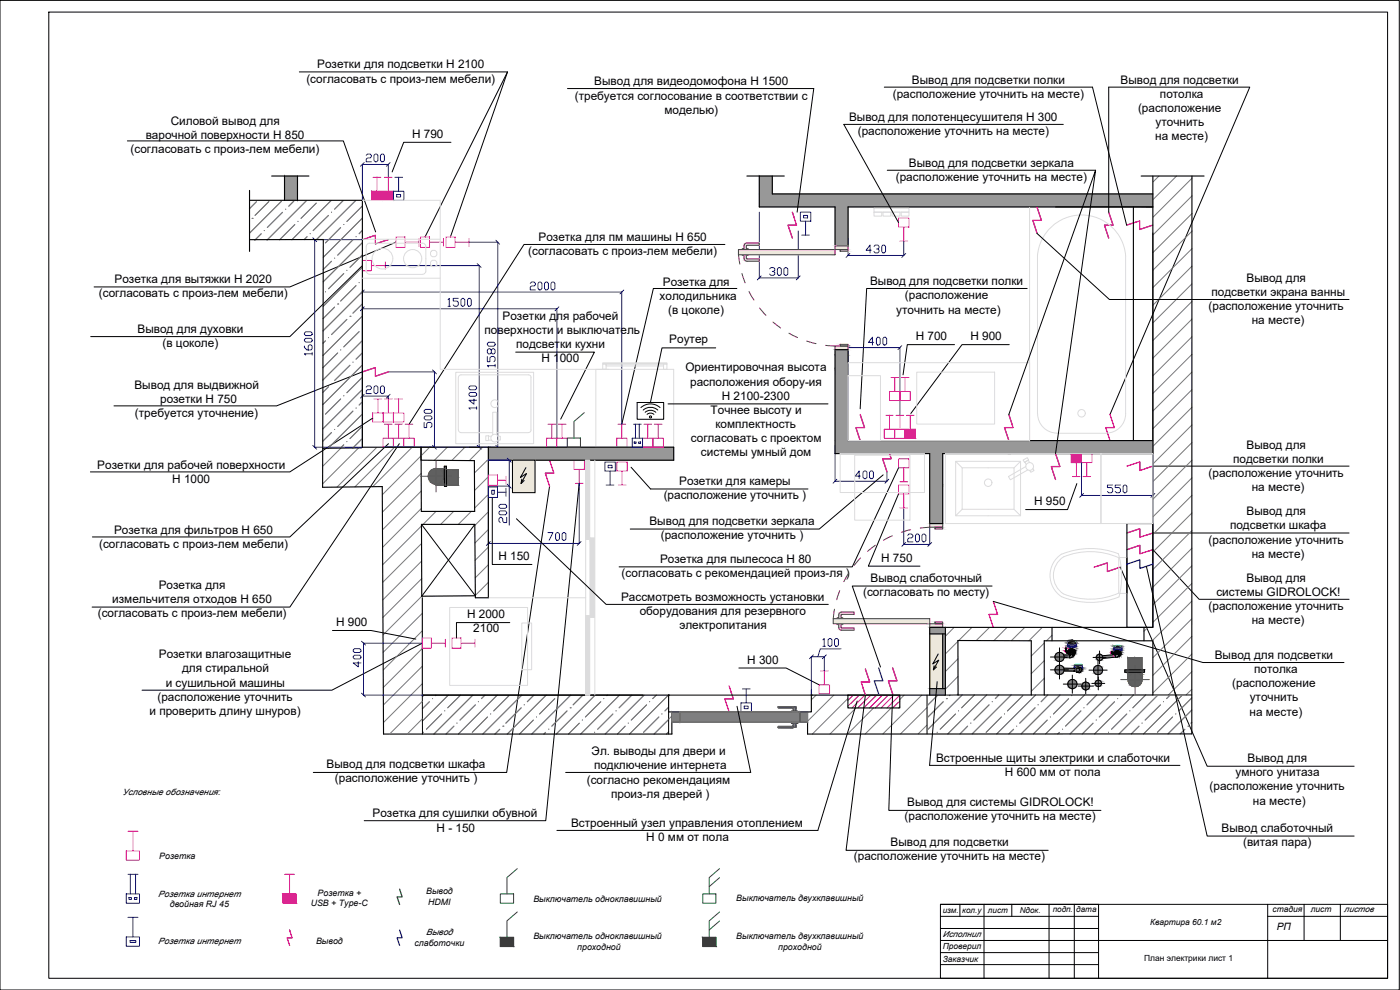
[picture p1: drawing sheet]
<svg xmlns="http://www.w3.org/2000/svg" width="420mm" height="297mm" viewBox="0 0 420 297" stroke-linecap="round" stroke-linejoin="round" font-family="sans-serif">
<defs><g id="words">
<g font-size="5.7" fill="#00f">
<text x="108.7" y="49.7">200</text>
<text x="258.6" y="77.3">430</text>
<text x="229.7" y="84">300</text>
<text x="133.3" y="93.1">1500</text>
<text x="94.5" y="107.6" transform="rotate(-90 94.5 107.6)">1600</text>
<text x="331.3" y="149.2">550</text>
</g>
<text font-size="5.3" fill="#00f" x="108.7" y="119.2">200</text>
<text font-size="5.3" fill="#991b1e" x="271.3" y="163.7">200</text>
<g font-size="3.5">
<text x="95.2" y="20.5">Розетки для подсветки Н 2100</text>
<text x="91.9" y="24.8">(согласовать с произ-лем мебели)</text>
<text x="172.5" y="29.9">(требуется соглосование в соответствии с</text>
<text x="178.4" y="25.6">Вывод для видеодомофона Н 1500</text>
<text x="267.9" y="29.4">(расположение уточнить на месте)</text>
<text x="273.7" y="25.2">Вывод для подсветки полки</text>
<text x="336.3" y="25.2">Вывод для подсветки</text>
<text x="348.1" y="29.4">потолка</text>
<text x="199.4" y="34.1">моделью)</text>
<text x="341.5" y="33.6">(расположение</text>
<text x="43.7" y="41.6">варочной поверхности Н 850</text>
<text x="51.3" y="37.4">Силовой вывод для</text>
<text x="123.7" y="41.4">H 790</text>
<text x="254.8" y="36.4">Вывод для полотенцесушителя Н 300</text>
<text x="257.4" y="40.6">(расположение уточнить на месте)</text>
<text x="346.8" y="37.9">уточнить</text>
<text x="39.2" y="45.9">(согласовать с произ-лем мебели)</text>
<text x="346.7" y="42.1">на месте)</text>
<text x="272.8" y="50.1">Вывод для подсветки зеркала</text>
<text x="268.9" y="54.4">(расположение уточнить на месте)</text>
<text x="158.5" y="76.5">(согласовать с произ-лем мебели)</text>
<text x="161.6" y="72.2">Розетка для пм машины Н 650</text>
<text x="29.7" y="89.1">(согласовать с произ-лем мебели)</text>
<text x="34.4" y="84.9">Розетка для вытяжки Н 2020</text>
<text x="198" y="89.9">холодильника</text>
<text x="198.9" y="85.8">Розетка для</text>
<text x="261.1" y="85.6">Вывод для подсветки полки</text>
<text x="271.6" y="89.9">(расположение</text>
<text x="363.6" y="88.8">подсветки экрана ванны</text>
<text x="374.1" y="84.6">Вывод для</text>
<text x="200.5" y="94.2">(в цоколе)</text>
<text x="269" y="94.1">уточнить на месте)</text>
<text x="362.7" y="93">(расположение уточнить</text>
<text x="41.3" y="99.8">Вывод для духовки</text>
<text x="145.4" y="100.3">поверхности и выключатель</text>
<text x="150.8" y="96.1">Розетки для рабочей</text>
<text x="375.7" y="97.3">на месте)</text>
<text x="48.8" y="104.1">(в цоколе)</text>
<text x="154.9" y="104.5">подсветки кухни</text>
<text x="200.9" y="103">Роутер</text>
<text x="274.8" y="102.1">H 700</text>
<text x="291.3" y="102.1">H 900</text>
<text x="162.5" y="108.7">Н 1000</text>
<text x="205.7" y="111.4">Ориентировочная высота</text>
<text x="40.3" y="116.6">Вывод для выдвижной</text>
<text x="207.1" y="115.7">расположения обору-ия</text>
<text x="216.6" y="119.9">Н 2100-2300</text>
<text x="40.5" y="125.1">(требуется уточнение)</text>
<text x="48.1" y="120.8">розетки Н 750</text>
<text x="213.3" y="124.1">Точнее высоту и</text>
<text x="214.7" y="128.3">комплектность</text>
<text x="207.3" y="132.5">согласовать с проектом</text>
<text x="210.4" y="136.8">системы умный дом</text>
<text x="374.1" y="134.6">Вывод для</text>
<text x="29.2" y="140.6">Розетки для рабочей поверхности</text>
<text x="362.7" y="143.1">(расположение уточнить</text>
<text x="370.1" y="138.8">подсветки полки</text>
<text x="51.7" y="144.8">Н 1000</text>
<text x="199.2" y="149.8">(расположение уточнить )</text>
<text x="203.8" y="145.6">Розетки для камеры</text>
<text x="375.7" y="147.3">на месте)</text>
<text x="310.3" y="151.6">H 950</text>
<text x="374.1" y="154.6">Вывод для</text>
<text x="34.2" y="160.1">Розетка для фильтров Н 650</text>
<text x="194.9" y="157.4">Вывод для подсветки зеркала</text>
<text x="198.3" y="161.7">(расположение уточнить )</text>
<text x="369.2" y="158.9">подсветки шкафа</text>
<text x="29.8" y="164.4">(согласовать с произ-лем мебели)</text>
<text x="362.7" y="163.1">(расположение уточнить</text>
<text x="375.7" y="167.4">на месте)</text>
<text x="149.6" y="168.1">H 150</text>
<text x="186.6" y="173.3">(согласовать с рекомендацией произ-ля )</text>
<text x="198.1" y="169">Розетка для пылесоса Н 80</text>
<text x="264.5" y="168.6">H 750</text>
<text x="47.6" y="176.7">Розетка для</text>
<text x="259" y="178.9">(согласовать по месту)</text>
<text x="261.3" y="174.7">Вывод слаботочный</text>
<text x="365" y="178.8">системы GIDROLOCK!</text>
<text x="374.1" y="174.6">Вывод для</text>
<text x="29.3" y="185.2">(согласовать с произ-лем мебели)</text>
<text x="33.7" y="180.9">измельчителя отходов Н 650</text>
<text x="140.2" y="185.5">H 2000</text>
<text x="186.4" y="180.2">Рассмотреть возможность установки</text>
<text x="192" y="184.5">оборудования для резервного</text>
<text x="362.7" y="183.1">(расположение уточнить</text>
<text x="100.9" y="187.9">H 900</text>
<text x="142" y="189.7">2100</text>
<text x="203.9" y="188.7">электропитания</text>
<text x="375.7" y="187.4">на месте)</text>
<text x="47.7" y="197.5">Розетки влагозащитные</text>
<text x="364.6" y="197.8">Вывод для подсветки</text>
<text x="54.7" y="201.7">для стиральной</text>
<text x="224.3" y="199.2">H 300</text>
<text x="376.4" y="202">потолка</text>
<text x="49.7" y="206">и сушильной машины</text>
<text x="369.8" y="206.3">(расположение</text>
<text x="44.9" y="214.5">и проверить длину шнуров)</text>
<text x="47.2" y="210.2">(расположение уточнить</text>
<text x="375" y="214.7">на месте)</text>
<text x="375.1" y="210.5">уточнить</text>
<text x="177.5" y="226.6">Эл. выводы для двери и</text>
<text x="98" y="230.4">Вывод для подсветки шкафа</text>
<text x="178.3" y="230.9">подключение интернета</text>
<text x="280.9" y="228.6">Встроенные щиты электрики и слаботочки</text>
<text x="301.6" y="232.9">Н 600 мм от пола</text>
<text x="370.8" y="232.9">умного унитаза</text>
<text x="374.4" y="228.7">Вывод для</text>
<text x="100.5" y="234.7">(расположение уточнить )</text>
<text x="176.1" y="235.1">(согласно рекомендациям</text>
<text x="183.4" y="239.4">произ-ля дверей )</text>
<text x="363" y="237.2">(расположение уточнить</text>
<text x="111.8" y="245.3">Розетка для сушилки обувной</text>
<text x="272.2" y="241.8">Вывод для системы GIDROLOCK!</text>
<text x="376" y="241.4">на месте)</text>
<text x="131" y="249.5">Н - 150</text>
<text x="171.4" y="248.1">Встроенный узел управления отоплением</text>
<text x="271.5" y="246.1">(расположение уточнить на месте)</text>
<text x="366.6" y="249.7">Вывод слаботочный</text>
<text x="194" y="252.3">H 0 мм от пола</text>
<text x="256.3" y="258">(расположение уточнить на месте)</text>
<text x="267.3" y="253.7">Вывод для подсветки</text>
<text x="373.1" y="253.9">(витая пара)</text>
</g>
<text font-size="3" x="383.2" y="279.1">РП</text>
<g font-size="2.6">
<text x="36.7" y="238.7">Условные обозначения:</text>
<text x="47.8" y="257.7">Розетка</text>
<text x="47.5" y="269">Розетка интернет</text>
<text x="95.3" y="268.8">Розетка +</text>
<text x="127.9" y="268.4">Вывод</text>
<text x="51" y="272.2">двойная RJ 45</text>
<text x="93.3" y="271.9">USB + Type-C</text>
<text x="128.5" y="271.6">HDMI</text>
<text x="160.1" y="270.6">Выключатель одноклавишный</text>
<text x="221" y="270.4">Выключатель двухклавишный</text>
<text x="127.9" y="280.6">Вывод</text>
<text x="160.1" y="281.8">Выключатель одноклавишный</text>
<text x="221" y="281.8">Выключатель двухклавишный</text>
<text x="47.5" y="283.3">Розетка интернет</text>
<text x="94.9" y="283.1">Вывод</text>
<text x="124.4" y="283.8">слаботочки</text>
<text x="173.2" y="285">проходной</text>
<text x="233.6" y="285">проходной</text>
</g>
<g font-size="2.5">
<text x="381.9" y="273.8">стадия</text>
<text x="393.4" y="273.7">лист</text>
<text x="403.4" y="273.8">листов</text>
<text x="282.9" y="281">Исполнил</text>
<text x="345.1" y="277.6">Квартира 60.1 м2</text>
<text x="282.9" y="284.8">Проверил</text>
<text x="282.9" y="288.5">Заказчик</text>
<text x="343.4" y="288.2">План электрики лист 1</text>
</g>
<g font-size="2.4">
<text x="282.9" y="273.9">изм.</text>
<text x="288.8" y="273.9">кол.у</text>
<text x="296.5" y="273.8">лист</text>
<text x="306" y="273.9">Nдок.</text>
<text x="315.9" y="273.7">подп.</text>
<text x="323" y="273.8">дата</text>
</g>
</g></defs>
<g fill="none" stroke="#000" stroke-width=".3">
<path d="M0 .1h419.9v296.9h-419.9zM14.6 3.6h401.8v289.9h-401.8zM89.8 21.6h62.5l-17.1 49.5M152.3 21.6l-24.7 49.5M170.3 26.6h73.9l-5 37.1M265.4 26.1h62.5l10.2 41.4M319.1 37.3h-65.9l16.5 29.5M38.2 42.3h64.8l9.7 27.3M135.3 42.7h-14.1l-3.5 8.9M266.3 51.1h62.5M108.8 79.7l-21.8 21.3h-59.8M118.8 72.7l-31.8 13.4h-58.8"/>
<path d="M217.6 73.3h-60.3l-34.5 54M311.2 70l21.8 19.9h71.9M332.7 63.7v-37.6h42.4l-42 98.3M221.1 86.6h-25l-9.5 40.7M308.3 86.6h-48.2l-2 36.1M108.8 111.6l-25.8 10.2h-48.8M154.8 105.6h23.6l-10.1 20.2M214.8 104.4h-16.1l-3.5 16.4M286.5 103.4h-14.2l-1.3 9.1M302.9 103.4h-14.2l-15.4 20.7M111.8 125.5l-24.8 16.1h-59.9M116.6 133.1l-29.6 28h-59.3"/>
<path d="M119.8 133.1l-32.8 49h-59.4M153.8 138.1h6.8v9.7h-6.8zM191.2 120.8h8v5h-8zM192.4 122.3a4.3 4.3 0 0 1 5.7 0M193 123a3.3 3.3 0 0 1 4.4 0M193.6 123.7a2.39 2.39 0 0 1 3.2 0M194.2 124.3a1.54 1.54 0 0 1 2.1 0M200.5 121.2h48M302.8 124.4l26-73.3-12 85M346 139.9h58.9M147.7 149.3v20.1h11.9M155 155.6l26.9 25.7h66.7"/>
<path d="M164.9 145.9l-12.8 85.9h-58.1M173.8 145l-10 101.2h-54.5M189.4 140.2l5.8 6.5h47.3M265 142.5l-19.1 16.2h-56.8M269.7 140.4l-13.9 29.7h-70M269.7 148.2l-9.1 21.7h15.5M323.2 145.1l-2.8 7.8h-12.6M346 159.9h58.9M297.7 175.8h-41.9l8.4 24.3M336.2 170.2l26.1 59.7h44.1M338.2 167.3v10.7M344 169.9l18.3 81h44.1"/>
<path d="M346 164.9l13.9 14.9h45M99.8 189.2h11.5l13.5 2.6M126.7 193l-27.1 14.1h-57M153 186.8h-16v4.6M298.1 180.5l62.9 18.3h42.4M221.2 211.9l4.1 19.9h-55.5M221.7 200.4h14.2l9.9 5.1M243.5 207v1.6M257.3 210.3l-11.9 38.9h-78.3M259.7 208.6l-5.8 46.5h60.7M267.9 208.2l-1.2 34.9h63.7M281.3 204.5l-2.3 25.1h75.1"/>
<path d="M282.2 271.3h134.2v22.2h-134.2zM282.2 274.9h47.5M282.2 278.6h47.5M288.1 271.3v3.6M295.3 271.3v22.2M303.7 271.3v3.6M314.8 271.3v22.2M322.4 271.3v22.2M329.7 271.3v22.2M380.4 274.9h36M380.4 271.3v22.2M391.4 271.3v10.9"/>
<path d="M402.3 271.3v10.9M282.2 282.2h134.2M282.2 285.8h47.5M282.2 289.4h47.5"/>
<circle cx="195.2" cy="125.1" r=".32"/>
</g>
<path d="M170.3 131.4h3.9v2.8h-3.9zM175.3 123.8l-3 2.7v4.9M150.2 268.2h3.9v2.8h-3.9zM155.2 273.6l-3.1 2.7v4.9M155.2 260.6l-3.1 2.7v4.9M210.9 268.2h3.9v2.8h-3.9zM215.9 260.6l-3 2.7v4.9M215.9 273.6l-3 2.7v4.9M215.9 263.3l-3 2.7M215.9 276.3l-3 2.7M150.2 281.2h3.9v2.8h-3.9zM210.9 281.2h3.9v2.8h-3.9z" fill="none" stroke="#136734" stroke-width=".3"/>
<g fill="#136734" stroke="#136734" stroke-width=".3">
<path d="M210.9 281.2l3.9 2.8v-2.8zM210.9 281.2l3.9 2.8h-3.9z"/>
<path d="M150.2 281.2l3.9 2.8v-2.8zM150.2 281.2l3.9 2.8h-3.9z"/>
</g>
<g fill="none" stroke="#f0f" stroke-width=".3">
<path d="M111.5 57.4h3.2v2.7h-3.2zM112 53.2h2.3M113.1 53.2v4.2M115 57.4h3.1v2.7h-3.1zM115.4 53.2h2.3M116.5 53.2v4.2M108.8 78.1h2.7v3.1h-2.7zM111.5 79.7h4.2M115.7 78.5v2.3M118.8 71.1h2.7v3.1h-2.7zM121.5 72.7h4.2M125.7 71.5v2.4"/>
<path d="M126.2 71.1h2.7v3.1h-2.7zM128.9 72.7h4.2M133.1 71.5v2.4M133.8 71.1h2.8v3.1h-2.8zM136.6 72.7h4.2M140.8 71.5v2.4M269.7 65.4h3.1v2.7h-3.1zM270.1 72.3h2.3M271.2 68.1v4.2M113.4 119.7v4.2M116.5 119.7v4.2M118.5 119.7h2.3"/>
<path d="M119.6 119.7v4.2M267 117.5h3.1v2.7h-3.1zM267.3 113.3h2.4M268.5 113.3v4.2M270.1 117.5h3.1v2.7h-3.1zM270.5 113.3h2.3M271.6 113.3v4.2M111.8 123.9h3.2v2.7h-3.2zM115 123.9h3.1v2.7h-3.1zM115 131.5h3.1v2.7h-3.1zM115.4 127.3h2.3M116.5 127.3v4.2"/>
<path d="M118.1 123.9h3.1v2.7h-3.1zM118.1 131.5h3.1v2.7h-3.1zM118.5 127.3h2.3M119.6 127.3v4.2M121.2 131.5h3.1v2.7h-3.1zM121.6 127.3h2.3M122.8 127.3v4.2M164 131.5h3.1v2.7h-3.1zM164.4 127.3h2.4M165.6 127.3v4.2M167.1 131.5h3.2v2.7h-3.2zM167.6 127.3h2.3"/>
<path d="M168.7 127.3v4.2M172.3 138.1h3.1v2.7h-3.1zM185.1 131.5h3.1v2.7h-3.1zM185.1 138.6h3.2v2.7h-3.2zM185.5 127.3h2.3M186.6 127.3v4.2M192.8 131.5h3.2v2.7h-3.2zM193.3 127.3h2.3M194.4 127.3v4.2M196 131.5h3.1v2.7h-3.1zM196.3 127.3h2.4M197.5 127.3v4.2"/>
<path d="M265.4 128.8h3.1v2.7h-3.1zM265.8 124.6h2.3M267 124.6v4.2M268.5 128.8h3.1v2.7h-3.1zM268.9 124.6h2.3M269.7 137.7h3.1v2.7h-3.1zM270.1 124.6v4.2M271.6 128.8h3.1v2.7h-3.1zM272 124.6h2.4M273.2 124.6v4.2M321.5 136.1h3.1v2.7h-3.1zM323 138.8v4.2"/>
<path d="M324.6 136.1h3.1v2.7h-3.1zM326.1 138.8v4.2M146.6 142.5h2.7v3.1h-2.7zM149.3 144.1h2.5M151.8 142.9v2.3M172.7 145h2.3M173.8 140.8v4.2M185.5 145.5h2.4M186.7 141.3v4.2M269.7 145.5h3.1v2.7h-3.1zM270.1 144.6h2.3M270.1 152.4h2.3"/>
<path d="M271.2 140.4v4.2M271.2 148.2v4.2M321.9 143h2.3M325 143h2.3M126.7 191.4h2.8v3.1h-2.8zM129.5 193h4.1M133.6 191.8v2.3M135.6 191.4h2.7v3.1h-2.7zM138.3 193h4.2M142.5 191.8v2.3M245.8 205.5h3.2v2.7h-3.2zM246.3 201.3h2.3"/>
<path d="M247.4 201.3v4.2M37.9 255.3h4v2.8h-4zM38.4 249.4h3M39.9 249.4v5.9M84.9 268.2h4v2.8h-4zM85.4 262.3h3M86.9 262.3v5.9"/>
</g>
<g fill="none" stroke="#f00" stroke-width=".38">
<path d="M108.8 71.9l3.8-1.3v2.6l3.9-1.3M237.8 63.7l1.3 3.8h-2.6l1.3 3.9M311.2 62.2l1.3 3.9h-2.5l1.2 3.9M332.7 63.7l1.4 3.8h-2.6l1.2 3.9M338.1 67.5l4-1.2v2.6l3.8-1.4M108.8 111.6l3.8-1.3v2.6l3.9-1.3M164.9 138.1l1.3 3.9h-2.5l1.2 3.9M258.1 124.4l1.4 3.9h-2.6l1.2 3.9M266.2 133.8l1.3 3.9h-2.6l1.3 3.8M302.8 124.4l1.2 3.9h-2.5l1.3 3.9M316.8 136.1l1.3 3.9h-2.6l1.3 3.9M333.1 124.4l1.3 3.9h-2.5l1.2 3.9"/>
<path d="M338.2 139.9l3.9-1.3v2.6l3.9-1.3M338.2 159.9l3.9-1.3v2.6l3.9-1.3M328.4 170.2l3.9-1.3v2.6l3.9-1.3M338.2 164.9l3.9-1.3v2.6l3.9-1.3M298.1 180.5l1.3 3.8h-2.6l1.3 3.9M218.8 205.8l1.3 3.9h-2.6l1.3 3.9M259.7 200.7l1.3 3.9h-2.6l1.3 4M267.9 200.4l1.3 3.9h-2.6l1.3 3.9M86.9 279l.8 2.4h-1.6l.8 2.3"/>
</g>
<g fill="#f0f" stroke="#f0f" stroke-width=".3">
<path d="M115 57.4l3.1 2.7v-2.7zM115 57.4l3.1 2.7h-3.1z"/>
<path d="M111.5 57.4l3.2 2.7v-2.7zM111.5 57.4l3.2 2.7h-3.2z"/>
<path d="M271.6 128.8l3.1 2.7v-2.7zM271.6 128.8l3.1 2.7h-3.1z"/>
<path d="M321.5 136.1l3.1 2.7v-2.7zM321.5 136.1l3.1 2.7h-3.1z"/>
<path d="M84.9 268.2l4 2.8v-2.8zM84.9 268.2l4 2.8h-4z"/>
</g>
<g fill="none" stroke="#00f" stroke-width=".3">
<path d="M118.1 57.4h3.1v2.7h-3.1zM118.5 53.2h2.3M119 58.4h1.2v.7h-1.2zM119.6 53.2v4.2M240.2 63.7h3.1v2.7h-3.1zM240.6 70.6h2.3M241.2 64.6h1.2v.8h-1.2zM241.8 66.4v4.2M181.5 138.6h3.2v2.7h-3.2zM182.5 139.6h1.2v.8h-1.2zM189.7 131.5h3.1v2.7h-3.1zM190.1 127.3h2.3"/>
<path d="M190.3 132.6h.6v.4h-.6zM190.7 127.3v4.2M191.6 132.6h.6v.4h-.6zM191.9 127.3v4.2M146.6 146.1h2.7v3.2h-2.7zM147.6 147.1h.7v1.2h-.7zM149.3 147.7h2.5M151.8 146.5v2.4M181.9 145.5h2.3M183.1 141.3v4.2M222.4 210.9h3.1v2.7h-3.1zM222.8 206.7h2.3"/>
<path d="M223.4 211.9h1.1v.7h-1.1zM223.9 206.7v4.2M37.9 268.2h4v2.8h-4zM38.4 275.2h3M38.4 262.3h3M38.7 269.3h.8v.6h-.8zM39.1 262.3v5.9M39.9 275.2v5.9M40.3 269.3h.8v.6h-.8zM40.7 262.3v5.9M37.9 281.1h4v2.8h-4zM39 282.2h1.8v.6h-1.8z"/>
</g>
<g fill="none" stroke="#00f" stroke-width=".3">
<path d="M108.8 49.3v10.8M116.5 49.3v3.9M94.4 71.9h14.4M94.4 71.9v62.3M115.7 79.7h28.1v54.5M140.8 72.7h8.6M149.4 72.7v61.5M227.9 63.7v19.7M239.6 69.3v14.1M254.5 71.4v5.3h16.7v-4.4M108.8 87.5v46.7h-14.4M108.8 87.6h77.8"/>
<path d="M108.8 92.7h58.3M159.1 85l.4-.4h.8l.4 .4v.4l-.4 .4h-.8l-.4 .4v.8h1.6M161.8 84.6h.5l.3 .4v1.6l-.3 .4h-.5l-.3-.4v-1.6zM163.8 84.6h.4l.4 .4v1.6l-.4 .4h-.4l-.4-.4v-1.6zM165.7 84.6h.5l.3 .4v1.6l-.3 .4h-.5l-.3-.4v-1.6zM167.1 92.6v38.9M186.6 87.5v39.8M227.9 83.4h11.7M116.5 111.6h13.9v22.6M140.7 118.1l.4-.3h1.6l.3 .3v.4l-.3 .4h-1.6l-.4-.4zM140.7 116.2l.4-.4h1.6l.3 .4v.4l-.3 .4h-1.6l-.4-.4zM142.2 119.7v1.6l-1.5-1.2h2.3"/>
<path d="M146.3 107v1.5h.7v-1.2l.4-.3h.8l.4 .3v.8l-.4 .4M146.3 103.1l.3-.4h1.6l.4 .4v.3l-.4 .5h-1.6l-.3-.5zM147.4 105l.4-.4h.4l.4 .4v.8l-.4 .4h-.4l-.4-.4v-.8l-.4-.4h-.4l-.3 .4v.8l.3 .4h.4l.4-.4M148.6 109.7h-2.3l.3 .4M148.6 109.3v.8M262.2 102.7h-1.6l1.2-1.5v2.3M263.4 101.2h.4l.4 .4v1.5l-.4 .4h-.4l-.4-.4v-1.5zM265.3 101.2h.4l.4 .4v1.5l-.4 .4h-.4l-.3-.4v-1.5zM115.7 134.2h33.7M127.3 126.7v1.6h.8v-1.2l.3-.4h.8l.4 .4v.8l-.4 .4M127.3 123.2l.4-.4h1.5l.4 .4v.4l-.4 .4h-1.5l-.4-.4zM127.7 124.8h1.5l.4 .4v.3l-.4 .5h-1.5l-.4-.5v-.3z"/>
<path d="M143 122.4h-2.3l.4 .4M143 122v.8M250.6 133.8v10.6M254.5 122.9v-18.6h15.6v20.3M324.6 138.8v9.9M346 136.5v12.2M146.6 145.9h6.3M150.1 153.3h1.6l.4 .4v.4l-.4 .4h-1.6l-.4-.4v-.4zM150.1 151.3h1.6l.4 .5v.3l-.4 .4h-1.6l-.4-.4v-.3zM152.1 155.2v1.6h-.8l-.4-.4v-.8l-.4-.4h-.4l-.4 .4v.8l.4 .4M152.8 157.6v-19.5h-6.2v25M164.4 159.8h1.5l-1.1 2.3"/>
<path d="M173.8 145v18.1M250.6 144.4h15.6M258.2 142.9h-1.5l1.2-1.6v2.3M259 141.7l.4-.4h.4l.4 .4v1.5l-.4 .4h-.4l-.4-.4zM260.9 141.7l.5-.4h.3l.4 .4v1.5l-.4 .4h-.3l-.5-.4zM266.2 141.7v2.7M271.2 152.4v11M279 157.1v6.3M324.6 148.7h21.4M146.6 163.1h27.2M166.8 160.2l.3-.4h.4l.4 .4v1.5l-.4 .4h-.4l-.3-.4zM168.7 160.2l.4-.4h.4l.3 .4v1.5l-.3 .4h-.4l-.4-.4z"/>
<path d="M106 197l.4-.4h1.5l.4 .4v.3l-.4 .4h-1.5l-.4-.4zM106 195l.4-.4h1.5l.4 .4v.4l-.4 .4h-1.5l-.4-.4zM107.5 198.5v1.6l-1.5-1.2h2.3M109.1 193h17.6M109.1 193v15.6M247 192l.4-.4v2.3M247 193.9h.7M248.5 192l.4-.4h.4l.4 .4v1.5l-.4 .4h-.4l-.4-.4zM250.4 192l.5-.4h.3l.4 .4v1.5l-.4 .4h-.3l-.5-.4zM252.4 194.7h-6.2l-.8 2.3M109.1 208.6h17.6M247.4 201.3v-4.3h-3.9v11.6"/>
</g>
<!-- layer: 0 -->
<g fill="none" stroke="#00f" stroke-width=".3">
<path d="M93.9 71.3l1.1 1.2M143.2 79.1l1.2 1.1M148.8 72.1l1.1 1.2M255.1 76.1l-1.2 1.1M271.8 76.1l-1.2 1.1M109.3 87l-1.1 1.2M109.3 92.1l-1.1 1.1M167.7 92.1l-1.1 1.1M187.2 87l-1.1 1.2M228.4 82.8l-1.1 1.2M240.1 82.8l-1.1 1.2M129.8 111l1.2 1.2"/>
<path d="M255.1 103.7l-1.2 1.2M270.6 103.7l-1.1 1.2M93.9 133.6l1.1 1.2M129.8 133.6l1.2 1.2M143.2 133.6l1.2 1.2M148.8 133.6l1.1 1.2M152.2 137.5l1.2 1.2M152.2 145.3l1.2 1.2M251.2 143.8l-1.2 1.2M266.7 143.8l-1.1 1.2M325.2 148.1l-1.2 1.1M346.6 148.1l-1.2 1.1"/>
<path d="M147.2 162.5l-1.2 1.1M174.4 162.5l-1.2 1.1M108.5 192.4l1.2 1.1M244.1 196.5l-1.1 1.1M248 196.5l-1.2 1.1M108.5 208l1.2 1.1"/>
</g>
<g fill="#f2e6c5" stroke="#f2e6c5" stroke-width=".3">
<path d="M279 190.2l3.9 16.4v-16.4zM279 190.2l3.9 16.4h-3.9z"/>
<path d="M153.8 138.1l6.8 9.7v-9.7zM153.8 138.1l6.8 9.7h-6.8z"/>
</g>
<!-- layer: P-PIPE -->
<g fill="#8f563a" stroke="#8f563a" stroke-width=".3">
<path d="M340.1 201.8h1.1z"/>
<path d="M339.6 205.8h2.1l-.5 .2z"/>
<path d="M338.5 197.3h2.2z"/>
<path d="M338.5 203.3v.2z"/>
<path d="M340.7 197.3h2.1z"/>
<path d="M342.5 202.8h.3v.6z"/>
<path d="M130.3 140.7h1.2z"/>
<path d="M129.2 141.3h3.3z"/>
<path d="M130.3 145.2h.6z"/>
<path d="M130.3 145.2h1.2z"/>
<path d="M134 140.9h3.6z"/>
<path d="M131.1 145.2h.4z"/>
<path d="M130.8 145.5l2.6 .1z"/>
<path d="M134 143.2h3.5v2.4z"/>
<path d="M340.1 201.8l1.6 .2zM339.6 202l.5-.2 1.6 .2z"/>
<path d="M339.6 202l2.5 .4-.4-.4zM339.1 202.4l.5-.4 2.5 .4z"/>
<path d="M339.1 202.4l3.4 .4-.4-.4zM339.1 202.4l3.4 .4h-3.7z"/>
<path d="M338.8 202.8l3.9 .6-.2-.6zM338.8 202.8l3.9 .6h-4.1z"/>
<path d="M338.6 203.4h4.1zM338.6 203.4h4.1z"/>
<path d="M338.6 203.4l4.2 .5-.1-.5zM338.6 203.4l4.2 .5h-4.3z"/>
<path d="M338.5 203.9l4.2 .6 .1-.6zM338.5 203.9l4.2 .6h-4.1z"/>
<path d="M338.6 204.5l3.9 .5 .2-.5zM338.6 204.5l3.9 .5h-3.7z"/>
<path d="M338.8 205l3.3 .4 .4-.4zM338.8 205l3.3 .4h-3z"/>
<path d="M339.1 205.4l2.6 .4 .4-.4zM339.1 205.4l2.6 .4h-2.1z"/>
<path d="M339.6 205.8l1.6 .2zM340.1 206h1.1z"/>
<path d="M338.5 197.3l2.2 3.7v-3.7zM338.5 197.3l2.2 3.7h-2.2z"/>
<path d="M338.5 201.7h2.2zM338.5 201.7h2.2z"/>
<path d="M338.5 201.7h2.2zM338.5 201.7l1.6 .1z"/>
<path d="M338.5 201.8l1.1 .2 .5-.2zM338.5 201.8l1.1 .2h-1.1z"/>
<path d="M338.5 202l.6 .4 .5-.4zM338.5 202l.6 .4h-.6z"/>
<path d="M338.5 202.4l.3 .4 .3-.4zM338.5 202.4l.3 .4h-.3z"/>
<path d="M338.5 202.8l.1 .5 .2-.5zM338.5 202.8l.1 .5z"/>
<path d="M338.5 203.3v.2zM338.5 203.5v.4z"/>
<path d="M340.7 197.3l2.1 3.7v-3.7zM340.7 197.3l2.1 3.7h-2.1z"/>
<path d="M340.7 201.7h2.1zM340.7 201.7h2.1z"/>
<path d="M340.7 201.7l2.1 .1zM340.7 201.7l2.1 .1z"/>
<path d="M341.2 201.8l1.6 .2v-.2zM341.2 201.8l1.6 .2z"/>
<path d="M341.7 202l1.1 .4v-.4zM341.7 202l1.1 .4h-.7z"/>
<path d="M342.1 202.4l.7 .4v-.4zM342.1 202.4l.7 .4h-.3z"/>
<path d="M342.5 202.8l.3 .6zM342.7 203.4l.1 .5z"/>
<path d="M130.3 140.7l1.7 .2-.5-.2zM129.7 140.9l.6-.2 1.7 .2z"/>
<path d="M129.7 140.9l2.8 .4-.5-.4zM129.2 141.3l.5-.4 2.8 .4zM129.2 141.3h3.3z"/>
<path d="M129.2 141.3l3.7 .4-.4-.4zM129.2 141.3l3.7 .4h-4z"/>
<path d="M128.9 141.7l4 .1zM128.9 141.7l4 .1z"/>
<path d="M128.9 141.8l4.2 .5-.2-.5zM128.9 141.8l4.2 .5h-4.5zM128.6 142.3h4.5zM128.6 142.3h4.5z"/>
<path d="M128.6 142.3l4.6 .6-.1-.6zM128.6 142.3l4.6 .6h-4.7z"/>
<path d="M128.5 142.9l4.6 .6 .1-.6zM128.5 142.9l4.6 .6h-4.5z"/>
<path d="M128.6 143.5l4.3 .6 .2-.6zM128.6 143.5l4.3 .6h-4z"/>
<path d="M128.9 144.1l3.6 .5 .4-.5zM128.9 144.1l3.6 .5h-3.3z"/>
<path d="M129.2 144.6h3.3zM129.2 144.6h3.3z"/>
<path d="M129.2 144.6l2.8 .3 .5-.3zM129.2 144.6l2.8 .3h-2.3z"/>
<path d="M129.7 144.9l1.8 .3 .5-.3zM129.7 144.9l1.8 .3h-1.2z"/>
<path d="M131.5 140.6l1.8 .1zM131.5 140.6l1.8 .1z"/>
<path d="M131.5 140.7l1.8 .2v-.2zM131.5 140.7l1.8 .2h-1.3z"/>
<path d="M132 140.9l1.3 .4v-.4zM132 140.9l1.3 .4h-.8z"/>
<path d="M132.5 141.3l.8 .5v-.5zM132.5 141.3l.8 .5h-.4z"/>
<path d="M132.9 141.8l.4 .5v-.5zM132.9 141.8l.4 .5h-.2z"/>
<path d="M133.1 142.3l.2 .6v-.6zM133.1 142.3l.2 .6z"/>
<path d="M133.2 142.9h.1zM133.2 142.9h.1z"/>
<path d="M133.2 142.9l.2 .6-.1-.6zM133.2 142.9l.2 .6h-.3z"/>
<path d="M133.1 143.5l.3 .6v-.6zM133.1 143.5l.3 .6h-.5z"/>
<path d="M132.9 144.1l.5 .5v-.5zM132.9 144.1l.5 .5h-.9z"/>
<path d="M132.5 144.6l.9 .3v-.3zM132 144.9l.5-.3 .9 .3z"/>
<path d="M132 144.9l1.4 .3v-.3zM131.5 145.2l.5-.3 1.4 .3z"/>
<path d="M131.5 145.2h1.9zM131.5 145.2h1.9z"/>
<path d="M134 140.9l3.5 2.3 .1-2.3zM134 140.9l3.5 2.3h-3.5z"/>
<path d="M136.1 143.2h1.4zM134 143.2h3.5z"/>
<path d="M134 143.2h3.5zM134 143.2h3.5z"/>
<path d="M131.1 145.2h2.3zM131 145.2h2.4z"/>
<path d="M131 145.2l2.4 .1zM130.9 145.3h2.5z"/>
<path d="M130.8 145.3l2.6 .2v-.2zM130.8 145.3l2.6 .2h-2.6z"/>
<path d="M134 145.6h3.5zM134 143.2l3.5 2.4h-3.5z"/>
</g>
<g fill="#7f7f7f" stroke="#7f7f7f" stroke-width=".3">
<path d="M317.6 195.8h.7z"/>
<path d="M317.3 198.3h1.3z"/>
<path d="M317.6 199.7h.7z"/>
<path d="M317.3 202.2h1.3z"/>
<path d="M321.5 203.9h.7z"/>
<path d="M321.1 206.4h1.4l-.3 .2z"/>
<path d="M325.5 204.7h.6z"/>
<path d="M325.2 206.9h1.2z"/>
<path d="M329.4 204.1h.5z"/>
<path d="M329.1 205.9h1z"/>
<path d="M329.2 199.8h.7z"/>
<path d="M328.8 202.3h1.4z"/>
<path d="M329.7 196.3h.5z"/>
<path d="M329.3 196.5h1.3z"/>
<path d="M329.7 198.2h.5z"/>
<path d="M319.2 196.5h1.8z"/>
<path d="M321.6 196.3h.4z"/>
<path d="M321.5 192.1h.2z"/>
<path d="M321.4 192.4h.1z"/>
<path d="M321.4 195.8h.2z"/>
<path d="M321.3 196.4h.2z"/>
<path d="M319.2 200.5l3.8 .1z"/>
<path d="M319.3 200.9h3.7z"/>
<path d="M335.4 196.2h.4z"/>
<path d="M335.2 195.9h.2z"/>
<path d="M335 196.3h.2z"/>
<path d="M330.9 197h1.7z"/>
<path d="M330.9 197.1l3.8-.3 .1 .3z"/>
<path d="M331 197.3l-.1 .2z"/>
<path d="M331 197.3h2.8l-2.8 .2z"/>
<path d="M321.6 196.3h.1z"/>
<path d="M321.4 196.4h.5z"/>
<path d="M321.1 196.5h.9z"/>
<path d="M321 197h.4z"/>
<path d="M321.7 197h.3z"/>
<path d="M321.4 197h.5z"/>
<path d="M321 197.3h.3z"/>
<path d="M321.7 194.3l.3 .1z"/>
<path d="M321.4 194.4l.3-.1v.1z"/>
<path d="M321.4 194.4h.3z"/>
<path d="M321.3 194.6l.4-.2 .4 .2z"/>
<path d="M322.5 194.3h.2z"/>
<path d="M322.2 194.8h.2z"/>
<path d="M320.8 194.3h.6z"/>
<path d="M321.1 194.4h.3z"/>
<path d="M322.6 194.2h.1z"/>
<path d="M321.9 194.3h.3z"/>
<path d="M322.7 193.8h.3z"/>
<path d="M321.8 194.3h.3z"/>
<path d="M321.4 194.3h.2z"/>
<path d="M322.2 193.9h.2z"/>
<path d="M322.9 193l-.2 .1z"/>
<path d="M322.8 192.8l-.1 .1z"/>
<path d="M322.7 193h.2z"/>
<path d="M321.4 192.5h.7z"/>
<path d="M322.5 192.7l.2 .1z"/>
<path d="M322.5 192.7h.2z"/>
<path d="M321.4 192.4h.6z"/>
<path d="M321.2 193.1l.5 .1z"/>
<path d="M321.2 193.1h.8z"/>
<path d="M321.4 192.6h.7z"/>
<path d="M322.7 201.4h.3z"/>
<path d="M324.4 200.9h.3z"/>
<path d="M323.1 200.3h.2z"/>
<path d="M323.9 200.3h.8z"/>
<path d="M322.6 199.7h1.9z"/>
<path d="M322.4 200.3h.2z"/>
<path d="M322.6 199.5h1.9z"/>
<path d="M322.5 199.5h2.3z"/>
<path d="M322.5 199.7h.5z"/>
<path d="M323 199.4h1.5z"/>
<path d="M322.5 199.5h.3z"/>
<path d="M323 200.9l.8 .1z"/>
<path d="M323.3 201.4h.3z"/>
<path d="M323.3 201.4h.4z"/>
<path d="M323 200.5h.1z"/>
<path d="M323.5 200.6h.2z"/>
<path d="M335.4 195.1h.2z"/>
<path d="M335.3 195.1h.1z"/>
<path d="M335.3 195.2h.3z"/>
<path d="M335.2 195.3l.2-.1z"/>
<path d="M335.4 195.2l.3 .1z"/>
<path d="M334.4 195.7h.4z"/>
<path d="M334.6 195.8h.1z"/>
<path d="M336.3 195.4h.1z"/>
<path d="M336.2 195.2h.3z"/>
<path d="M336 195.4h.4z"/>
<path d="M336 195.5h.2z"/>
<path d="M336.5 194.8h.2z"/>
<path d="M335.7 195.2h.6z"/>
<path d="M336.2 194.2h.4z"/>
<path d="M336.3 194h.3z"/>
<path d="M335.1 193.8h.7z"/>
<path d="M334.5 193.8h.3z"/>
<path d="M334.9 193.9h.3z"/>
<path d="M335.2 193.7h.4z"/>
<path d="M334.5 193.7h1.8z"/>
<path d="M334.4 193.8h.3z"/>
<path d="M335.2 193.9h.5z"/>
<path d="M335.6 196.7h.2z"/>
<path d="M334.8 197.1l.1 .1z"/>
<path d="M334.8 197.1h.6z"/>
<path d="M334.8 196.4h.9z"/>
<path d="M334.7 196.8h.6z"/>
<path d="M317.6 195.8l1 .1zM317.3 195.9h1.3z"/>
<path d="M317.3 195.9l1.6 .3-.3-.3zM317 196.2l.3-.3 1.6 .3z"/>
<path d="M317 196.2l2.2 .3-.3-.3zM317 196.2l2.2 .3h-2.4z"/>
<path d="M316.8 196.5l2.5 .3-.1-.3zM316.8 196.5l2.5 .3h-2.6zM316.7 196.8h2.6zM316.7 196.8h2.6z"/>
<path d="M316.7 196.8l2.6 .3v-.3zM316.7 196.8l2.6 .3h-2.7z"/>
<path d="M316.6 197.1l2.7 .4v-.4zM316.6 197.1l2.7 .4h-2.6z"/>
<path d="M316.7 197.5l2.5 .3 .1-.3zM316.7 197.5l2.5 .3h-2.4z"/>
<path d="M316.8 197.8l2.1 .3 .3-.3zM316.8 197.8l2.1 .3h-1.9z"/>
<path d="M317 198.1l1.6 .2 .3-.2zM317 198.1l1.6 .2h-1.3z"/>
<path d="M317.3 198.3l1 .1zM317.6 198.4h.7z"/>
<path d="M317.6 199.7l1 .1zM317.3 199.8l.3-.1 1 .1z"/>
<path d="M317.3 199.8l1.6 .3-.3-.3zM317 200.1l.3-.3 1.6 .3z"/>
<path d="M317 200.1l2.2 .2-.3-.2zM317 200.1l2.2 .2h-2.4z"/>
<path d="M316.8 200.3l2.5 .3-.1-.3zM316.8 200.3l2.5 .3h-2.6z"/>
<path d="M316.7 200.6h2.6zM316.7 200.6h2.6z"/>
<path d="M316.7 200.6l2.6 .3v-.3zM316.7 200.6l2.6 .3h-2.7z"/>
<path d="M316.6 200.9l2.7 .1zM316.6 200.9l2.7 .1z"/>
<path d="M316.6 201l2.7 .4v-.4zM316.6 201l2.7 .4h-2.6z"/>
<path d="M316.7 201.4l2.5 .3 .1-.3zM316.7 201.4l2.5 .3h-2.4z"/>
<path d="M316.8 201.7l2.1 .3 .3-.3zM316.8 201.7l2.1 .3h-1.9z"/>
<path d="M317 202l1.6 .2 .3-.2zM317 202l1.6 .2h-1.3z"/>
<path d="M317.3 202.2l1 .1zM317.6 202.3h.7z"/>
<path d="M321.5 203.9l1 .2zM321.1 204.1l.4-.2 1 .2z"/>
<path d="M321.1 204.1l1.7 .2-.3-.2zM320.8 204.3l.3-.2 1.7 .2z"/>
<path d="M320.8 204.3l2.2 .3-.2-.3zM320.8 204.3l2.2 .3h-2.4z"/>
<path d="M320.6 204.6l2.5 .3-.1-.3zM320.6 204.6l2.5 .3h-2.6z"/>
<path d="M320.5 204.9l2.7 .4-.1-.4zM320.5 204.9l2.7 .4h-2.7z"/>
<path d="M320.5 205.3l2.6 .3 .1-.3zM320.5 205.3l2.6 .3h-2.6z"/>
<path d="M320.5 205.6l2.5 .4 .1-.4zM320.5 205.6l2.5 .4h-2.4z"/>
<path d="M320.6 206l2.2 .2 .2-.2zM320.6 206l2.2 .2h-2z"/>
<path d="M320.8 206.2l1.7 .2 .3-.2zM320.8 206.2l1.7 .2h-1.4z"/>
<path d="M321.1 206.4l1.1 .2zM321.5 206.6h.7z"/>
<path d="M325.5 204.7l.9 .1zM325.2 204.8h1.2z"/>
<path d="M325.2 204.8l1.4 .2zM325 205l.2-.2 1.4 .2z"/>
<path d="M325 205l1.9 .3-.3-.3zM325 205l1.9 .3h-2.1zM324.8 205.3h2.1zM324.8 205.3h2.1z"/>
<path d="M324.8 205.3l2.2 .3-.1-.3zM324.8 205.3l2.2 .3h-2.3z"/>
<path d="M324.7 205.6l2.3 .3v-.3zM324.7 205.6l2.3 .3h-2.3z"/>
<path d="M324.7 205.9l2.3 .2v-.2zM324.7 205.9l2.3 .2h-2.3z"/>
<path d="M324.7 206.1l2.2 .3 .1-.3zM324.7 206.1l2.2 .3h-2.1z"/>
<path d="M324.8 206.4l1.8 .3 .3-.3zM324.8 206.4l1.8 .3h-1.6z"/>
<path d="M325 206.7l1.4 .2 .2-.2zM325 206.7l1.4 .2h-1.2z"/>
<path d="M325.2 206.9l.9 .1zM325.5 207h.6z"/>
<path d="M329.4 204.1l.7 .1zM329.1 204.2h1z"/>
<path d="M329.1 204.2l1.2 .2zM328.9 204.4l.2-.2 1.2 .2z"/>
<path d="M328.9 204.4l1.6 .2-.2-.2zM328.9 204.4l1.6 .2h-1.7z"/>
<path d="M328.8 204.6l1.8 .2-.1-.2zM328.8 204.6l1.8 .2h-1.9z"/>
<path d="M328.7 204.8l1.9 .2v-.2zM328.7 204.8l1.9 .2h-2z"/>
<path d="M328.6 205l2 .3v-.3zM328.6 205l2 .3h-1.9z"/>
<path d="M328.7 205.3l1.8 .3 .1-.3zM328.7 205.3l1.8 .3h-1.7z"/>
<path d="M328.8 205.6l1.5 .2 .2-.2zM328.8 205.6l1.5 .2h-1.4z"/>
<path d="M328.9 205.8h1.4zM328.9 205.8h1.4z"/>
<path d="M328.9 205.8h1.4zM328.9 205.8l1.2 .1z"/>
<path d="M329.1 205.9l.8 .1zM329.4 206h.5z"/>
<path d="M329.2 199.8l1 .1zM328.8 199.9h1.4z"/>
<path d="M328.8 199.9l1.7 .2-.3-.2zM328.5 200.1l.3-.2 1.7 .2z"/>
<path d="M328.5 200.1l2.2 .3-.2-.3zM328.5 200.1l2.2 .3h-2.4z"/>
<path d="M328.3 200.4l2.5 .3-.1-.3zM328.3 200.4l2.5 .3h-2.6z"/>
<path d="M328.2 200.7l2.7 .4-.1-.4zM328.2 200.7l2.7 .4h-2.7z"/>
<path d="M328.2 201.1l2.6 .4 .1-.4zM328.2 201.1l2.6 .4h-2.6z"/>
<path d="M328.2 201.5l2.5 .2 .1-.2zM328.2 201.5l2.5 .2h-2.4z"/>
<path d="M328.3 201.7l2.2 .3 .2-.3zM328.3 201.7l2.2 .3h-2z"/>
<path d="M328.5 202l1.7 .3 .3-.3zM328.5 202l1.7 .3h-1.4z"/>
<path d="M328.8 202.3l1.1 .1zM329.2 202.4h.7z"/>
<path d="M329.7 196.3l.8 .1zM329.5 196.4h1z"/>
<path d="M329.5 196.4l1.1 .1zM329.3 196.5h1.3zM329.3 196.5h1.3z"/>
<path d="M329.3 196.5l1.5 .3-.2-.3zM329.3 196.5l1.5 .3h-1.7z"/>
<path d="M329.1 196.8l1.8 .2-.1-.2zM329.1 196.8l1.8 .2h-1.8z"/>
<path d="M329.1 197h1.8zM329.1 197h1.8z"/>
<path d="M329 197l1.9 .2v-.2zM329 197l1.9 .2h-1.9z"/>
<path d="M329 197.2l1.9 .1zM329 197.2l1.9 .1z"/>
<path d="M329 197.3l1.9 .2v-.2zM329 197.3l1.9 .2h-1.9z"/>
<path d="M329 197.5h1.9zM329 197.5h1.9z"/>
<path d="M329 197.5l1.8 .2 .1-.2zM329 197.5l1.8 .2h-1.7z"/>
<path d="M329.1 197.7l1.6 .2 .1-.2zM329.1 197.7l1.6 .2h-1.4z"/>
<path d="M329.3 197.9l1.2 .2 .2-.2zM329.3 197.9l1.2 .2z"/>
<path d="M329.5 198.1h1zM329.5 198.1l.7 .1z"/>
<path d="M329.7 198.2h.5zM329.7 198.2h.5z"/>
<path d="M319.2 196.5l1.8 .3v-.3zM319.2 196.5l1.8 .3h-1.7z"/>
<path d="M319.3 196.8l1.7 .1v-.1zM319.3 196.8l1.7 .1h-1.7z"/>
<path d="M319.3 196.9l1.7 .3v-.3zM319.3 196.9l1.7 .3h-1.7z"/>
<path d="M319.3 197.2l1.7 .1zM319.3 197.2l1.7 .1z"/>
<path d="M319.3 197.3h1.6zM319.3 197.3h1.7z"/>
<path d="M321.7 192.1h.2zM321.7 192.1h.2z"/>
<path d="M321.7 192.1h.3zM321.7 192.1h.3z"/>
<path d="M321.7 192.1l.4 .1zM321.7 192.1l.4 .1z"/>
<path d="M321.7 192.2l.4 .1zM321.7 192.2l.4 .1z"/>
<path d="M321.7 192.3l.4 .1zM321.7 192.3l.4 .1z"/>
<path d="M321.7 192.4h.4zM321.7 192.4h.4z"/>
<path d="M321.6 195.8h.2zM321.6 195.8h.2z"/>
<path d="M321.6 195.8l.3 .1zM321.6 195.8l.3 .1z"/>
<path d="M321.6 195.9h.4zM321.6 195.9h.4z"/>
<path d="M321.6 195.9l.4 .2zM321.6 195.9l.4 .2z"/>
<path d="M321.6 196.1l.4 .2v-.2zM321.6 196.1l.4 .2h-.4zM321.6 196.3h.4z"/>
<path d="M321.8 196.3l.2 .1zM321.8 196.3l.2 .1z"/>
<path d="M321.9 196.4l.1 .1zM321.9 196.4l.1 .1z"/>
<path d="M321.5 192.1h.2zM321.4 192.1h.3z"/>
<path d="M321.4 192.1l.3 .1zM321.4 192.1l.3 .1z"/>
<path d="M321.4 192.2l.3 .1zM321.4 192.2l.3 .1z"/>
<path d="M321.4 192.3l.3 .1zM321.4 192.3l.3 .1z"/>
<path d="M321.4 192.4h.1zM321.4 192.4h.3z"/>
<path d="M321.4 195.8l.2 .1zM321.4 195.8l.2 .1z"/>
<path d="M321.4 195.9l.2 .1zM321.4 195.9l.2 .1z"/>
<path d="M321.3 196h.3zM321.3 196h.3z"/>
<path d="M321.3 196l.3 .2zM321.3 196l.3 .2z"/>
<path d="M321.3 196.2l.3 .1v-.1zM321.3 196.2l.3 .1h-.3z"/>
<path d="M321.3 196.3h.3zM321.3 196.3h.3z"/>
<path d="M321.3 196.3h.3zM321.3 196.3l.2 .1z"/>
<path d="M319.2 200.6l3.8 .1zM319.2 200.6l3.8 .1z"/>
<path d="M319.3 200.7l3.7 .2v-.2zM319.3 200.7l3.7 .2h-3.7z"/>
<path d="M319.3 200.9h3.7zM319.3 200.9h3.7z"/>
<path d="M319.3 200.9l3.7 .1zM319.3 200.9l3.7 .1z"/>
<path d="M319.3 201l3.7 .3v-.3zM319.3 201l3.7 .3h-3.7z"/>
<path d="M319.3 201.3l3.7 .1zM319.3 201.3l3.7 .1z"/>
<path d="M335.4 195.9h.2zM335.4 195.9h.2z"/>
<path d="M335.4 195.9l.3 .1zM335.4 195.9l.3 .1z"/>
<path d="M335.4 196l.3 .1zM335.4 196l.3 .1z"/>
<path d="M335.4 196.1l.4 .1zM335.4 196.1l.4 .1z"/>
<path d="M335.4 196.2h.4zM335.4 196.2h.4zM335.4 196.2h.4z"/>
<path d="M335.5 196.2l.3 .1zM335.5 196.2l.3 .1z"/>
<path d="M335.6 196.3h.2zM335.6 196.3h.2z"/>
<path d="M335.7 196.3l.1 .2zM335.7 196.3l.1 .2z"/>
<path d="M335.2 195.9l.2 .1zM335.2 195.9l.2 .1z"/>
<path d="M335.2 196l.2 .1zM335.2 196l.2 .1z"/>
<path d="M335.1 196.1l.3 .1zM335.1 196.1l.3 .1z"/>
<path d="M335 196.2h.4zM335 196.2h.4z"/>
<path d="M335 196.2h.3zM335 196.2h.4z"/>
<path d="M335 196.2h.3zM335 196.2l.2 .1z"/>
<path d="M334.7 196.4v.4zM330.8 196.8l3.9-.4v.4zM330.8 196.8h3.9zM330.8 196.8h3.9z"/>
<path d="M330.8 196.8l1.8 .2 2.1-.2zM330.8 196.8l1.8 .2h-1.7z"/>
<path d="M330.9 197l.4 .1zM330.9 197.1h.4z"/>
<path d="M330.9 197.1l3.9 .1zM330.9 197.1l3.9 .1z"/>
<path d="M330.9 197.2h3.9zM330.9 197.2l2.9 .1z"/>
<path d="M321.6 196.3h.1zM321.5 196.3h.2z"/>
<path d="M321.5 196.3l.3 .1zM321.5 196.3l.3 .1z"/>
<path d="M321.5 196.4h.4zM321.4 196.4h.5zM321.4 196.4h.5z"/>
<path d="M321.4 196.4l.6 .1zM321.3 196.5h.7z"/>
<path d="M321.3 196.5h.7zM321.2 196.5h.8z"/>
<path d="M321.2 196.5h.8zM321.1 196.5h.9zM321.1 196.5h.9z"/>
<path d="M321 196.5l1 .1zM321 196.5l1 .1z"/>
<path d="M321 196.6l1.1 .1zM321 196.6l1.1 .1z"/>
<path d="M321 196.7h1.1zM321 196.7l1 .1z"/>
<path d="M321 196.8h1zM321 196.8l.9 .1z"/>
<path d="M321 196.9h.9zM321 196.9h.8z"/>
<path d="M321 196.9h.8zM321 196.9l.6 .1z"/>
<path d="M321 197h.6zM321 197h.4z"/>
<path d="M321.7 197h.3zM321.6 197h.4z"/>
<path d="M321.6 197h.4zM321.4 197h.5zM321.1 197h.8z"/>
<path d="M321.1 197h.8zM321 197h.9z"/>
<path d="M321 197h.9zM321 197l.8 .2z"/>
<path d="M321 197.2h.8zM321 197.2l.5 .1z"/>
<path d="M321 197.3h.5zM321 197.3h.3z"/>
<path d="M321.7 194.4l.5 .1zM321.7 194.4l.5 .1z"/>
<path d="M321.9 194.5l.3 .2v-.2zM321.9 194.5l.3 .2z"/>
<path d="M321.1 194.5h.3zM321.1 194.5h.3l-.3 .2z"/>
<path d="M321.7 194.6l.4 .1zM321.7 194.6l.4 .1z"/>
<path d="M321.7 194.7h.5zM321.7 194.7h.5z"/>
<path d="M321.3 194.6h.4zM321.1 194.7h.4z"/>
<path d="M321.8 194.7h.4zM321.8 194.7h.4z"/>
<path d="M321.1 194.7h.4zM321.1 194.7h.3zM321.1 194.7h.3zM321.1 194.7h.3z"/>
<path d="M321.9 194.7l.3 .1zM321.9 194.7l.3 .1z"/>
<path d="M321.1 194.7l.1 .2 .2-.2zM321.1 194.7l.1 .2z"/>
<path d="M322 194.8l.2 .1zM322 194.8l.2 .1z"/>
<path d="M320.7 194.3l.3 .1zM320.7 194.3l.3 .1z"/>
<path d="M320.7 194.4h.6zM320.7 194.4h.6z"/>
<path d="M320.7 194.4h.6zM320.7 194.4l.4 .1z"/>
<path d="M320.7 194.5l.4 .1zM320.7 194.5l.4 .1z"/>
<path d="M320.7 194.6l.4 .1zM320.7 194.6l.4 .1z"/>
<path d="M320.7 194.7l.4 .1zM320.7 194.7l.4 .1z"/>
<path d="M320.9 194.8h.2zM320.9 194.8l.2 .1z"/>
<path d="M322.5 194.3l.2 .1zM322.4 194.4h.3z"/>
<path d="M322.4 194.4l.3 .1zM322.4 194.4l.3 .1z"/>
<path d="M322.4 194.5h.3zM322.4 194.5h.3z"/>
<path d="M322.4 194.5l.3 .1zM322.4 194.5l.3 .1z"/>
<path d="M322.4 194.6h.3zM322.4 194.6l.3 .1z"/>
<path d="M322.3 194.7h.4zM322.3 194.7h.3z"/>
<path d="M322.3 194.7h.3zM322.3 194.7l.2 .1z"/>
<path d="M322.2 194.8h.3zM322.2 194.8h.3z"/>
<path d="M322.2 194.8h.2zM322.2 194.8h.3z"/>
<path d="M320.7 194.2l.2 .1zM320.7 194.2l.2 .1z"/>
<path d="M320.7 194.3h.2zM320.7 194.3h.2z"/>
<path d="M320.7 194.3h.5zM320.7 194.3h.5z"/>
<path d="M320.8 194.3h.6zM320.8 194.3h.6zM320.8 194.3h.6z"/>
<path d="M320.9 194.3h.5zM320.9 194.3h.5z"/>
<path d="M321 194.3h.4zM321 194.3l.4 .1zM321.1 194.4h.3z"/>
<path d="M322.2 194.3h.4zM322.2 194.3h.4zM322.2 194.3h.4z"/>
<path d="M322.2 194.3h.4zM322.2 194.3l.1 .1z"/>
<path d="M321.9 194.3h.4zM321.9 194.3h.4z"/>
<path d="M321.9 194.3l.4 .1zM321.9 194.3l.4 .1zM321.9 194.4h.4zM321.9 194.4h.4z"/>
<path d="M321.9 194.4l.5 .1zM321.9 194.4l.5 .1z"/>
<path d="M322.1 194.5h.3zM322.1 194.5h.3z"/>
<path d="M322.2 194.5h.2zM322.2 194.5h.2z"/>
<path d="M322.2 194.5h.2zM322.2 194.5l.1 .2z"/>
<path d="M320.4 193.7l.3 .1zM320.4 193.7l.3 .1z"/>
<path d="M322.7 193.8l.3 .1zM322.5 193.9h.5z"/>
<path d="M320.4 193.8l.8 .1zM320.4 193.8l.8 .1z"/>
<path d="M322.5 193.9h.5zM322.2 193.9h.8z"/>
<path d="M320.4 193.9h.8zM320.4 193.9h.8z"/>
<path d="M322.2 193.9l.8 .1zM321.6 194h1.4z"/>
<path d="M320.4 193.9l1.2 .1zM320.4 193.9l1.2 .1z"/>
<path d="M320.4 194h2.6zM320.4 194h2.6zM320.4 194h2.6zM320.4 194h2.6z"/>
<path d="M320.4 194h2.6zM320.4 194h2.5z"/>
<path d="M320.5 194h2.4zM320.5 194h2.4z"/>
<path d="M320.5 194h2.4zM320.5 194l2.3 .1z"/>
<path d="M320.6 194.1h2.2zM320.6 194.1l2.1 .1z"/>
<path d="M320.7 194.2h2zM320.7 194.2l1.8 .1z"/>
<path d="M320.8 194.3h1.7zM320.8 194.3h1.7z"/>
<path d="M321.7 194.3h.8zM321.7 194.3h.8z"/>
<path d="M320.9 194.3h.8zM320.9 194.3h.7z"/>
<path d="M321.7 194.3h.8zM321.7 194.3h.4z"/>
<path d="M321.1 194.3h.5zM321.1 194.3h.5z"/>
<path d="M320.5 193l.1 .1zM320.5 193l.1 .1z"/>
<path d="M320.5 193.1l.3 .1zM320.5 193.1l.3 .1z"/>
<path d="M322.7 193.1l.2 .1zM322.5 193.2h.4z"/>
<path d="M320.5 193.2l.6 .1zM320.5 193.2l.6 .1z"/>
<path d="M322.5 193.2l.4 .1zM322 193.3h.9z"/>
<path d="M320.5 193.3h.9zM320.5 193.3h.9z"/>
<path d="M322 193.3h.9zM321.6 193.3h1.3z"/>
<path d="M320.5 193.3h1.1zM320.5 193.3h1.1z"/>
<path d="M320.5 193.3l2.5 .3-.1-.3zM320.5 193.3l2.5 .3h-2.6zM320.4 193.6h2.6zM320.4 193.6h2.6z"/>
<path d="M320.4 193.6h2.6zM320.4 193.6l2.5 .1z"/>
<path d="M320.5 193.7h2.3zM320.5 193.7h2.4z"/>
<path d="M320.5 193.7h2.3zM320.5 193.7l2.1 .1z"/>
<path d="M320.8 193.8h1.8zM320.8 193.8l1.7 .1z"/>
<path d="M320.8 193.9h1.7zM320.8 193.9h1.4z"/>
<path d="M321.1 193.9h1.1zM321.1 193.9h.9z"/>
<path d="M321.3 193.9h.7zM321.3 193.9l.4 .1z"/>
<path d="M320.5 192.8l.1 .1zM320.5 192.8l.1 .1z"/>
<path d="M320.5 192.9l.2 .1zM320.5 192.9l.2 .1z"/>
<path d="M320.5 193h.3zM320.5 193h.3z"/>
<path d="M322.7 193h.2zM322.5 193h.3z"/>
<path d="M320.5 193l.7 .1zM320.5 193l.7 .1z"/>
<path d="M322.5 193h.3zM322.1 193.1h.6z"/>
<path d="M320.6 193.1h.6zM320.6 193.1h.6z"/>
<path d="M322.1 193.1h.6zM322.1 193.1h.6z"/>
<path d="M320.6 193.1h.7zM320.6 193.1h.7z"/>
<path d="M322.1 193.1h.6zM321.6 193.2h1.1z"/>
<path d="M320.6 193.1l1 .1zM320.6 193.1l1 .1z"/>
<path d="M320.7 193.2h2zM320.7 193.2h1.8z"/>
<path d="M320.8 193.2h1.7zM320.8 193.2h1.7z"/>
<path d="M320.9 193.2h1.6zM320.9 193.2l1.3 .1z"/>
<path d="M321.2 193.3h1zM321.2 193.3h.8z"/>
<path d="M321.3 193.3h.7zM321.3 193.3h.4z"/>
<path d="M321.4 192.5h.8zM321.2 192.5h1z"/>
<path d="M321.2 192.5l1.3 .1zM320.9 192.6h1.6z"/>
<path d="M320.9 192.6h1.6zM320.8 192.6h1.7z"/>
<path d="M320.8 192.6h1.8zM320.8 192.6h1.8z"/>
<path d="M321.7 192.6h1zM321.7 192.6h1z"/>
<path d="M320.8 192.6h.9zM320.7 192.6h.7z"/>
<path d="M321.9 192.6h.8zM321.9 192.6h.8z"/>
<path d="M320.7 192.6h.7zM320.7 192.6h.5z"/>
<path d="M322.1 192.6h.6zM322.1 192.6h.6z"/>
<path d="M322.2 192.6l.5 .1zM322.2 192.6l.5 .1z"/>
<path d="M320.7 192.6h.5zM320.7 192.6l.2 .1z"/>
<path d="M320.6 192.7h.3zM320.6 192.7h.3z"/>
<path d="M322.5 192.7h.2zM322.5 192.7h.2z"/>
<path d="M320.6 192.7h.3zM320.6 192.7l.2 .1z"/>
<path d="M321.4 192.4h.7zM321.2 192.4h.9z"/>
<path d="M321.2 192.4l1.2 .1zM321 192.5h1.4z"/>
<path d="M321.7 192.5h.7zM321.7 192.5h.7z"/>
<path d="M321 192.5h.7zM320.9 192.5h.6z"/>
<path d="M320.9 192.5h.5zM320.9 192.5h.6z"/>
<path d="M321.8 192.5h.7zM321.8 192.5h.7z"/>
<path d="M320.9 192.5h.5zM320.8 192.6l.1-.1z"/>
<path d="M322.2 192.5l.4 .1zM322.2 192.5l.4 .1z"/>
<path d="M322.5 192.6h.2zM322.5 192.6h.2z"/>
<path d="M322.7 192.7l.2 .1zM322.7 192.7l.2 .1z"/>
<path d="M320.5 192.8h.2zM320.5 192.8h.2zM320.5 192.8h.2zM320.5 192.8h.2z"/>
<path d="M322.7 192.8h.2zM322.6 192.8h.2z"/>
<path d="M320.5 192.8l.4 .1zM320.5 192.8l.4 .1z"/>
<path d="M322.6 192.8h.2zM322.4 192.9h.4z"/>
<path d="M320.6 192.9h.5zM320.6 192.9h.5z"/>
<path d="M322.4 192.9h.4zM322.3 192.9h.4z"/>
<path d="M320.6 192.9l.6 .1zM320.6 192.9l.6 .1z"/>
<path d="M322.3 192.9h.4zM322.1 193h.6z"/>
<path d="M320.7 193h.7zM320.7 193h.7z"/>
<path d="M322.1 193h.6zM321.6 193h1z"/>
<path d="M320.7 193h.9zM320.7 193h.9z"/>
<path d="M320.8 193h1.8zM320.8 193h1.7z"/>
<path d="M320.8 193h1.7zM320.8 193h1.7z"/>
<path d="M320.8 193h1.7zM320.8 193l1.4 .1z"/>
<path d="M321.1 193.1h1.1zM321.1 193.1h.9z"/>
<path d="M321.4 192.6h.8zM321.2 192.6h1z"/>
<path d="M321.2 192.6l1.3 .1zM320.9 192.7h1.6z"/>
<path d="M320.9 192.7h1.6zM320.8 192.7h1.7z"/>
<path d="M320.8 192.7l1.9 .1zM320.7 192.8h2z"/>
<path d="M320.7 192.8h.2zM320.7 192.8h.3z"/>
<path d="M321 192.8h1.7zM321 192.8h1.7zM321 192.8h1.7zM321.1 192.8h1.6z"/>
<path d="M320.7 192.8h.3zM320.7 192.8h.3zM320.7 192.8h.3zM320.7 192.8h.3z"/>
<path d="M321 192.8h1.7zM321 192.8h1.7z"/>
<path d="M320.7 192.8h.3zM320.7 192.8h.3z"/>
<path d="M320.7 192.8h2zM320.7 192.8h2z"/>
<path d="M320.7 192.8h1.9zM320.7 192.8h2z"/>
<path d="M320.7 192.8h1.9zM320.7 192.8l1.7 .1zM321 192.9h1.4zM321 192.9h1.4z"/>
<path d="M321 192.9h1.4zM321 192.9l1.1 .1z"/>
<path d="M321.3 193h.8zM321.3 193h.6z"/>
<path d="M321.4 193h.5zM321.4 193h.3z"/>
<path d="M322.7 201.4h.3zM322.7 201.4h.3z"/>
<path d="M324.4 200.9l.3 .1zM324.4 200.9l.3 .1z"/>
<path d="M324.4 201l.3 .3v-.3zM324.4 201l.3 .3h-.4z"/>
<path d="M324.3 201.3l.4 .1zM324.3 201.3l.4 .1z"/>
<path d="M324.3 201.4h.4zM324.3 201.4h.4z"/>
<path d="M324.3 200.7h.4zM324.3 200.7h.4zM324.3 200.7h.4z"/>
<path d="M324.3 200.7h.4zM324.3 200.7h.4z"/>
<path d="M324.3 200.7l.4 .2v-.2zM324.3 200.7l.4 .2z"/>
<path d="M324.4 200.9h.3zM324.4 200.9h.3z"/>
<path d="M323.1 200.3h.3zM322.7 200.3h.7z"/>
<path d="M323.9 200.3h1zM323.9 200.3h1z"/>
<path d="M322.7 200.3h.7zM322.4 200.3h.9z"/>
<path d="M323.9 200.3h1zM323.9 200.3h1z"/>
<path d="M322.4 200.3h.9zM322.4 200.3l.7 .1z"/>
<path d="M323.9 200.3l1 .2v-.2zM323.9 200.3l1 .2h-.7z"/>
<path d="M322.4 200.4h.7zM322.4 200.4l.7 .1z"/>
<path d="M322.4 200.5h.6zM322.4 200.5h.7z"/>
<path d="M322.4 200.5l.6 .1zM322.4 200.5l.6 .1z"/>
<path d="M322.4 200.6h.6zM322.4 200.6h.6z"/>
<path d="M324.2 200.5l.7 .2v-.2zM324.2 200.5l.7 .2z"/>
<path d="M324.3 200.7h.6zM324.3 200.7h.6z"/>
<path d="M322.6 199.7h2.2zM322.5 199.7h2.3z"/>
<path d="M322.5 199.7h2.3zM322.5 199.7h2.3z"/>
<path d="M322.5 199.7l2.4 .6-.1-.6zM322.5 199.7l2.4 .6h-2.5z"/>
<path d="M322.4 200.3h1.1zM322.4 200.3h1.2z"/>
<path d="M323.6 200.3h1.3zM323.6 200.3h1.3z"/>
<path d="M322.4 200.3h1.1zM322.4 200.3h.2z"/>
<path d="M323.9 200.3h1zM323.9 200.3h1z"/>
<path d="M322.6 199.5h2.2zM322.5 199.5h2.3zM322.5 199.5h2.3z"/>
<path d="M322.5 199.5l2.3 .2v-.2zM322.5 199.5l2.3 .2h-2.3z"/>
<path d="M323 199.7h1.8zM323 199.7h1.8z"/>
<path d="M323 199.4h1.7zM322.6 199.4h2.1z"/>
<path d="M322.6 199.4h2.1zM322.5 199.4h2.2z"/>
<path d="M322.5 199.4h2.2zM322.5 199.4h2.2z"/>
<path d="M322.5 199.4h2.3zM322.5 199.4h2.3z"/>
<path d="M322.5 199.4l2.3 .1zM322.5 199.4l2.3 .1zM322.5 199.5h2.3zM322.5 199.5h2.3z"/>
<path d="M322.5 199.5h2.3zM322.5 199.5h2.3z"/>
<path d="M323 199.5h1.8zM323 199.5h1.8z"/>
<path d="M322.5 199.5h.3zM322.5 199.5h.5z"/>
<path d="M324.6 199.5h.2zM324.6 199.5h.2z"/>
<path d="M323 201h1.1zM323 201h1.1z"/>
<path d="M323 201l1.1 .1zM323 201l1.1 .1z"/>
<path d="M323 201.1h1.1zM323 201.1l1 .1z"/>
<path d="M323 201.2h1zM323 201.2h1z"/>
<path d="M323 201.2h1zM323 201.2l.8 .2z"/>
<path d="M323 201.4h.8zM323 201.4h.8z"/>
<path d="M323 201.4h.8zM323 201.4h.8z"/>
<path d="M323 201.4h.8zM323 201.4h.8z"/>
<path d="M323.1 201.4h.7zM323.1 201.4h.6z"/>
<path d="M323.3 200.6h.2zM323.3 200.6h.2z"/>
<path d="M323 200.5l.3 .1zM323 200.5l.3 .1z"/>
<path d="M323.3 200.6h.4zM323.3 200.6h.4z"/>
<path d="M323 200.6h.3zM323 200.6h.3z"/>
<path d="M323 200.6h.7zM323 200.6h.7z"/>
<path d="M323 200.6h.8zM323 200.6h.8z"/>
<path d="M323 200.6h.9zM323 200.6h.9z"/>
<path d="M323 200.6l1 .1zM323 200.6l1 .1z"/>
<path d="M323 200.7l1.1 .2zM323 200.7l1.1 .2z"/>
<path d="M323 200.9h1.1zM323 200.9h1.1z"/>
<path d="M323 200.9l1.1 .1zM323 200.9l1.1 .1z"/>
<path d="M335.4 195.1l.6 .3zM335.4 195.1l.6 .3z"/>
<path d="M335.8 195.4l.2 .1zM335.8 195.4l.2 .1z"/>
<path d="M335 195.4l.4-.3zM334.9 195.4l.4-.3z"/>
<path d="M334.4 195.4h.2zM334.4 195.4h.2z"/>
<path d="M334.4 195.4h.5zM334.4 195.4h.5z"/>
<path d="M334.4 195.4l.5 .1zM334.4 195.4l.5 .1z"/>
<path d="M334.4 195.5h.5zM334.4 195.5l.4 .2z"/>
<path d="M334.4 195.7h.4zM334.4 195.7h.4zM334.4 195.7h.4z"/>
<path d="M334.5 195.7h.3zM334.5 195.7l.2 .1z"/>
<path d="M336.3 195.4h.1zM336.1 195.4h.3z"/>
<path d="M336.1 195.4l.3 .1zM336.1 195.4l.3 .1z"/>
<path d="M336.2 195.5l.2 .1zM336.2 195.5l.2 .1z"/>
<path d="M336.1 195.6l.3 .1zM336.1 195.6l.3 .1z"/>
<path d="M336.1 195.7l.3 .1zM336.1 195.7l.3 .1z"/>
<path d="M336.1 195.8h.3zM336.1 195.8h.3z"/>
<path d="M336.1 195.8h.3zM336.1 195.8l.2 .1z"/>
<path d="M336.1 195.9h.2zM336.1 195.9h.2zM336.1 195.9h.2z"/>
<path d="M334.4 195.2l.7 .1zM334.4 195.2l.7 .1z"/>
<path d="M334.4 195.3h.7zM334.4 195.3h.6z"/>
<path d="M334.4 195.3h.6zM334.4 195.3l.5 .1z"/>
<path d="M334.4 195.4h.5zM334.4 195.4h.5zM334.6 195.4h.3zM334.6 195.4h.3z"/>
<path d="M334.6 195.4h.3zM334.6 195.4h.3z"/>
<path d="M336.2 195.2l.3 .1zM335.9 195.3h.6zM335.9 195.3h.6zM335.9 195.3h.6z"/>
<path d="M335.9 195.3h.6zM335.9 195.3h.6zM336 195.3h.5zM336 195.3h.5z"/>
<path d="M336 195.3h.5zM336 195.3l.4 .1z"/>
<path d="M335.8 195.3l.2 .1zM335.8 195.3l.2 .1z"/>
<path d="M336 195.4l.2 .1zM336 195.4l.2 .1z"/>
<path d="M334.2 194.8h.1zM334.2 194.8h.1z"/>
<path d="M336.5 194.8h.2zM336.1 194.8h.6z"/>
<path d="M334.2 194.8l.6 .1zM334.2 194.8l.6 .1z"/>
<path d="M336.1 194.8l.6 .1zM335.8 194.9h.9z"/>
<path d="M334.2 194.9h1zM334.2 194.9h1z"/>
<path d="M335.8 194.9h.9zM335.4 194.9h1.3z"/>
<path d="M334.2 194.9h1.2zM334.2 194.9h1.2z"/>
<path d="M334.2 194.9l2.5 .2v-.2zM334.2 194.9l2.5 .2h-2.5z"/>
<path d="M334.2 195.1h1.2zM334.2 195.1h1.2z"/>
<path d="M335.4 195.1h1.3zM335.4 195.1h1.3z"/>
<path d="M334.2 195.1h1.2zM334.2 195.1h1.1z"/>
<path d="M335.5 195.1h1.2zM335.5 195.1h1.1z"/>
<path d="M335.6 195.1h1zM335.6 195.1l.9 .1z"/>
<path d="M334.2 195.1h1.1zM334.2 195.1l1 .1z"/>
<path d="M335.6 195.2h.9zM335.6 195.2h.7z"/>
<path d="M334.4 195.2h.8zM334.4 195.2h.8z"/>
<path d="M334.6 195.2h.6zM334.6 195.2l.5 .1z"/>
<path d="M334.3 194.1l.2 .1zM334.3 194.1l.2 .1z"/>
<path d="M334.2 194.2l.6 .1zM334.2 194.2l.6 .1z"/>
<path d="M336.2 194.2l.4 .1zM335.9 194.3h.7z"/>
<path d="M334.2 194.3h.9zM334.2 194.3h.9z"/>
<path d="M335.9 194.3h.7zM335.2 194.3h1.4z"/>
<path d="M334.2 194.3h1zM334.2 194.3h1z"/>
<path d="M334.2 194.3l2.5 .4-.1-.4zM334.2 194.3l2.5 .4h-2.5zM334.2 194.7h2.5zM334.2 194.7h2.5z"/>
<path d="M334.2 194.7h2.5zM334.2 194.7l2.4 .1z"/>
<path d="M334.3 194.8h2.3zM334.3 194.8h2.2z"/>
<path d="M334.3 194.8h2.2zM334.3 194.8h2.1z"/>
<path d="M334.5 194.8h1.9zM334.5 194.8h1.7z"/>
<path d="M334.6 194.8h1.6zM334.6 194.8h1.5z"/>
<path d="M334.8 194.8h1.3zM334.8 194.8l.8 .1z"/>
<path d="M335.1 194.9h.5zM335.1 194.9h.3z"/>
<path d="M334.3 194h.2zM334.3 194h.2z"/>
<path d="M334.3 194h.5zM334.3 194h.5z"/>
<path d="M336.3 194h.3zM335.9 194h.7z"/>
<path d="M334.3 194h.8zM334.3 194h.8z"/>
<path d="M335.9 194h.7zM335.2 194h1.4z"/>
<path d="M334.3 194h.9zM334.3 194h.9z"/>
<path d="M334.3 194l2.3 .1zM334.3 194l2.3 .1zM334.3 194.1h2.3zM334.3 194.1h2.3z"/>
<path d="M334.3 194.1h2.3zM334.3 194.1h2.2z"/>
<path d="M334.3 194.1h2.2zM334.3 194.1l2.2 .1z"/>
<path d="M334.3 194.2h2.2zM334.3 194.2h2z"/>
<path d="M334.6 194.2h1.7zM334.6 194.2h1.6z"/>
<path d="M334.7 194.2h1.5zM334.7 194.2h1.4z"/>
<path d="M334.8 194.2h1.3zM334.8 194.2l.8 .1z"/>
<path d="M335.2 194.3h.4zM335.2 194.3h.2z"/>
<path d="M335.1 193.8h.9zM334.8 193.8h1.2z"/>
<path d="M334.8 193.8h1.4zM334.7 193.8h1.5z"/>
<path d="M334.7 193.8h1.5zM334.6 193.8h1.6z"/>
<path d="M334.8 193.8h1.6zM334.8 193.8h1.6z"/>
<path d="M334.5 193.8h.3zM334.4 193.8h.4z"/>
<path d="M334.4 193.8l.4 .1zM334.4 193.8l.4 .1z"/>
<path d="M334.8 193.8h1.6zM334.8 193.8l1.5 .1z"/>
<path d="M334.8 193.9h1.5zM334.8 193.9h1.2z"/>
<path d="M334.5 193.9h.3zM334.5 193.9h.3z"/>
<path d="M334.8 193.9h1.2zM334.8 193.9h1.2z"/>
<path d="M334.8 193.9h1.2zM334.8 193.9h1.1z"/>
<path d="M335.2 193.9h.7zM335.7 193.9h.2zM335.2 193.9h.7z"/>
<path d="M334.9 193.9h.3zM334.9 193.9h.3z"/>
<path d="M335.2 193.7h.8zM334.9 193.7h1.1z"/>
<path d="M334.9 193.7h1.2zM334.8 193.7h1.3z"/>
<path d="M334.8 193.7h1.5zM334.6 193.7h1.7z"/>
<path d="M334.6 193.7h1.7zM334.6 193.7h1.7zM334.5 193.7h1.8z"/>
<path d="M334.5 193.7h1.9zM334.4 193.7h2z"/>
<path d="M335.7 193.7l.7 .1zM335.7 193.7l.7 .1z"/>
<path d="M334.4 193.7h1.3zM334.4 193.7l.6 .1z"/>
<path d="M334.4 193.8h.6zM334.4 193.8h.6z"/>
<path d="M335.7 193.8h.8zM335.7 193.8h.8z"/>
<path d="M334.4 193.8h.6zM334.4 193.8h.3zM334.4 193.8h.3zM334.4 193.8h.3z"/>
<path d="M336.1 193.8h.4zM336.1 193.8h.4z"/>
<path d="M336.2 193.8h.3zM336.2 193.8h.3z"/>
<path d="M334.3 193.8l.2 .1zM334.3 193.8l.2 .1z"/>
<path d="M336.4 193.8l.2 .1zM336.4 193.8l.2 .1zM336.4 193.9h.2zM336.4 193.9h.2z"/>
<path d="M334.3 193.9h.3zM334.3 193.9h.3z"/>
<path d="M334.3 193.9h.3zM334.3 193.9h.3z"/>
<path d="M336.4 193.9h.2zM336 193.9h.6z"/>
<path d="M334.3 193.9h.6zM334.3 193.9h.6z"/>
<path d="M336 193.9h.6zM336 193.9h.6z"/>
<path d="M334.3 193.9h.7zM334.3 193.9h.7z"/>
<path d="M336 193.9h.6zM335.7 193.9h.8z"/>
<path d="M334.3 193.9h.9zM334.3 193.9h.9z"/>
<path d="M335.7 193.9h.8zM335.6 193.9h.9z"/>
<path d="M334.3 193.9h1.3zM334.3 193.9h1.3z"/>
<path d="M334.3 193.9h2.2zM334.3 193.9l2.2 .1z"/>
<path d="M334.3 194h2.2zM334.3 194h2.2z"/>
<path d="M334.3 194h2.2zM334.3 194h2z"/>
<path d="M334.5 194h1.8zM334.5 194h1.7z"/>
<path d="M334.6 194h1.6zM334.6 194h1.4z"/>
<path d="M334.8 194h1.2zM334.8 194h.9z"/>
<path d="M335 194h.7zM335 194l.4 .1z"/>
<path d="M335.2 193.9h.5zM335.1 193.9h.4z"/>
<path d="M335.1 193.9h.4zM335.1 193.9l.3 .1z"/>
<path d="M335.6 196.7l.2 .1zM335.4 196.8h.4z"/>
<path d="M335.4 196.8h.4zM335.3 196.8h.5z"/>
<path d="M335.3 196.8h.5zM335 196.8h.8z"/>
<path d="M335 196.8l.8 .1zM334.7 196.9h1.1z"/>
<path d="M334.7 196.9h1.1zM334.7 196.9h1z"/>
<path d="M334.7 196.9h1zM334.7 196.9l.9 .1zM334.7 197h.9zM334.7 197h.9z"/>
<path d="M334.7 197h.9zM334.7 197l.7 .1z"/>
<path d="M335.3 196.2h.2zM335.3 196.2h.2z"/>
<path d="M335.3 196.2l.3 .1zM335.2 196.3h.4z"/>
<path d="M335.2 196.3h.4zM335.2 196.3h.4z"/>
<path d="M335.2 196.3h.5zM335.2 196.3h.5z"/>
<path d="M335.1 196.3l.6 .1zM334.8 196.4h.9zM334.8 196.4h.9z"/>
<path d="M334.8 196.4h.9zM334.7 196.4h1z"/>
<path d="M334.7 196.4l1.1 .1zM334.7 196.4l1.1 .1z"/>
<path d="M334.7 196.5l1.1 .1v-.1zM334.7 196.5l1.1 .1h-1.1zM334.7 196.6h1.1zM334.7 196.6h1.1z"/>
<path d="M334.7 196.6h1.1zM334.7 196.6l1 .1z"/>
<path d="M334.7 196.7h1zM334.7 196.7l.6 .1z"/>
</g>
<!-- layer: A-WALL-PATT -->
<g fill="none" stroke="#787878" stroke-width=".3">
<path d="M347.8 52.8l-1.7 1.8M353.1 52.8l-7 7M357.8 58.7l-11.7 11.7M357.8 53.5l-11.7 11.6M75.6 65.5h.1M77 60.5l-2.2 2.1M78.4 70.1l-1.9 2M79.3 69.2h.1M80.7 60.5l-4.2 4.1M84.5 60.4l-9.6 9.6M84.8 63.7l-4.6 4.6M85.7 62.8h.1"/>
<path d="M88.2 60.4l-1.5 1.5M88.5 67.4l-4.6 4.6M89.5 66.4h-.1M91.9 60.3l-11.8 11.7M92.2 71l-.9 .9M93.1 70.1h.1M94.9 60.9l-4.6 4.6M98.6 64.6l-4.6 4.6M99.4 60.2l-11.8 11.8M99.5 78.4l-2.5 2.5M99.5 63.7h.1M100.4 77.5h.1"/>
<path d="M102.2 68.3l-4.5 4.6M103 60.1l-2.6 2.7M103.2 67.3v.1M105.9 72l-4.6 4.6M106.8 60.1l-11.8 11.8M106.8 71h.1M108.7 61.9l-4.6 4.5M108.7 65.5l-11.7 11.7M108.7 72.8l-11.7 11.8M108.7 69.2l-.9 .9M108.7 76.5l-3.7 3.7M357.7 79.9l-11.7 11.7"/>
<path d="M357.8 64l-11.7 11.7M357.8 69.3l-11.7 11.7M357.8 74.6l-11.8 11.7M97.7 87.5v.1M100.4 92.1l-3.5 3.5M101.3 91.2h.1M103.2 82.1l-4.6 4.5M104.1 81.1h.1M104.1 95.8l-4.6 4.6M105 94.9h.1M106.8 85.7l-4.6 4.6M107.8 84.8h.1"/>
<path d="M107.8 99.5l-4.6 4.6M108.6 94.9l-11.7 11.8M108.7 80.2l-11.7 11.7M108.7 87.6l-11.8 11.7M108.7 91.3l-2.8 2.7M357.7 85.2l-11.7 11.6M357.7 90.5l-11.7 11.6M357.7 95.7l-11.7 11.7M97.7 102.3l-.8 .7M98.6 101.3h.1M98.6 116l-1.7 1.7M99.5 115v.1"/>
<path d="M101.3 105.9l-4.4 4.4M102.2 119.7l-4.5 4.6M102.3 105h-.1M103.2 118.7v.1M105 109.6l-4.6 4.6M105.9 108.7h.1M108.6 109.7l-11.7 11.7M108.6 117l-11.7 11.7M108.6 113.4l-4.5 4.4M108.6 102.3l-11.7 11.7M108.6 106l-1.8 1.8M357.7 101l-11.7 11.7"/>
<path d="M357.7 106.3l-11.7 11.7M357.7 111.6l-11.7 11.7M357.7 116.9l-11.7 11.7M96.9 134.5v.1M99.5 129.8l-2.6 2.6M100.4 128.8h.1M102.3 134.5l-5.4 5.4M103.2 133.5l-1 1M104.1 132.5h.1M105.9 123.3l-4.6 4.7M106.9 122.4l-.1 .1M107.6 134.4l-10.8 10.8"/>
<path d="M108.5 131.8l-2.6 2.6M108.5 128.1l-3.5 3.5M108.6 124.4l-10.1 10.1M108.6 120.7l-.8 .8M112.9 134.4l-11.8 11.8M118.3 134.3l-11.8 11.8M123.7 134.2l-11.9 11.8M128.9 134.2l-14.1 14.2M134.2 134.2l-3.9 3.9M139.5 134.2l-3.9 4M144.8 134.2l-4 4M146.2 138.1l-3.8 3.8"/>
<path d="M357.7 122.2l-11.7 11.7M357.7 127.5l-11.7 11.7M357.7 132.8l-11.7 11.7M357.7 138.1l-11.7 11.7M126.4 142.1l-11.6 11.6M126.4 147.3l-11.6 11.6M126.4 152.6l-11.5 11.6M126.5 157.8l-11.6 11.6M130.9 153.4l-3.9 3.9M136.1 153.4l-3.9 3.9M141.4 153.4l-3.9 3.9M146.3 143.3l-3.9 3.9"/>
<path d="M146.3 148.6l-3.8 3.8M146.3 153.8l-3.8 3.9M146.4 159l-3.9 3.9M357.7 143.4l-11.7 11.7M357.7 148.6l-11.7 11.7M357.7 153.9l-11.7 11.7M357.7 159.2l-11.7 11.7M126.5 163.1l-11.6 11.6M126.5 168.3l-11.6 11.7M126.6 173.6l-11.7 11.6M126.6 178.9l-11.6 11.6M146.4 164.3l-3.8 3.8"/>
<path d="M146.5 169.5l-3.9 3.9M146.5 174.8l-3.8 3.8M357.7 169.8l-11.7 11.7M357.7 175.1l-11.7 11.7M357.7 164.5l-11.7 11.7M126.6 184.1l-11.6 11.6M126.6 189.4l-11.6 11.6M126.7 194.6l-11.7 11.7M126.7 199.9l-11.6 11.6M286.3 188.2l-2.6 2.7M287.5 192.4l-3.8 3.8M287.5 197.7l-3.8 3.8"/>
<path d="M291.6 188.3l-3.9 3.9M296.9 188.3l-3.9 3.9M302.1 188.3l-3.8 3.9M307.4 188.4l-3.9 3.8M312.7 188.4l-3.9 3.9M313.4 192.9l-3.9 3.9M313.4 198.2l-3.9 3.9M315.7 190.6l-1.6 1.7M344.5 188.2l-1.2 1.2M357.7 180.4l-11.9 11.9M357.7 185.7l-11.7 11.6M357.7 191l-11.7 11.6"/>
<path d="M357.7 196.2l-11.7 11.7M126.7 205.2l-11.6 11.6M126.7 210.4l-9.8 9.8M126.7 215.7l-4.5 4.5M127.1 219.7h-.1M127.2 208.6l-.5 .4M128.9 210.6l-2.2 2.1M129.8 209.6h.1M130.9 208.6l-.2 .1M132.5 214.2l-4.5 4.6M133.5 213.3h.1M134.5 208.6l-7.8 7.8"/>
<path d="M136.2 217.9l-2.3 2.3M137.2 216.9l-.1 .1M138.2 208.6l-3.8 3.8M141.9 208.6l-11.7 11.6M142.7 211.5l-4.7 4.6M143.6 210.5v.1M145.5 208.6l-1 1M146.3 215.1l-4.6 4.6M147.3 214.2h-.1M149.2 208.6l-11.7 11.6M150 218.8l-1.5 1.4M150.9 217.9h.1"/>
<path d="M152.7 208.7l-4.5 4.6M156.4 212.4l-4.6 4.6M156.6 208.6l-11.7 11.6M157.4 211.4l-.1 .1M160.1 216.1l-4.2 4.1M160.2 208.6l-2 2M161 215.1h.1M163.7 219.7l-.5 .5M163.9 208.6l-11.7 11.6M164.7 218.8h.1M166.5 209.6l-4.6 4.6M167.5 208.7h-.1"/>
<path d="M170.2 213.3l-4.6 4.6M171.1 212.4h.1M171.3 208.6l-11.7 11.6M173.9 217l-3.3 3.2M174.8 216v.1M174.9 208.6l-2.9 2.9M178.5 219.7h-.1M178.6 208.6l-11.7 11.6M180.3 210.6l-4.6 4.5M181.2 209.6h.1M182.3 208.6l-.2 .1M183.9 214.2l-4.5 4.6"/>
<path d="M184.9 213.3h.1M185.9 208.6l-11.6 11.6M187.6 217.9l-2.3 2.3M188.6 216.9v.1M189.6 208.6l-3.8 3.8M193.3 208.6l-11.7 11.6M194.1 211.5l-4.7 4.6M195 210.5l-.1 .1M197 208.6l-1.1 1M197.7 215.1l-4.6 4.6M198.7 214.2h-.1M200.6 208.6l-11.7 11.6"/>
<path d="M200.7 215.9l-4.4 4.3M200.7 212.2l-1.1 1.1M200.7 219.6l-.7 .6M201.6 214.8l-.9 1M244.9 208.6l-1.4 1.4M250.2 208.6l-7.8 7.8M254.5 209.6l-10.7 10.6M256.9 212.4l-7.8 7.8M262.2 212.4l-7.8 7.8M267.5 212.4l-7.8 7.8M271.4 208.6l-1.4 1.3M276.6 208.6l-11.6 11.6"/>
<path d="M278.2 212.3l-7.9 7.9M278.2 217.5l-2.7 2.7M281.3 219.7h.1M281.4 208.6l-3.2 3.2M283.1 210.6l-4.6 4.5M284 209.6h.1M285.1 208.6l-.2 .1M286.8 214.2l-4.6 4.6M287.5 203l-3.8 3.8M287.5 208.3l-.3 .2M287.7 213.3h.1M288.8 208.5l-10.6 10.6"/>
<path d="M290.4 217.9l-2.3 2.3M291.4 216.9l-.1 .1M292.4 208.5l-3.8 3.9M296.1 208.5l-11.7 11.7M296.8 211.5l-4.5 4.6M297.8 210.5v.1M299.8 208.5l-1.1 1.1M300.5 215.1l-4.5 4.6M301.5 214.2h.1M303.4 208.5l-11.6 11.7M304.2 218.8l-1.4 1.4M305.1 217.9h.1"/>
<path d="M307 208.7l-4.7 4.6M310.6 212.4l-4.6 4.6M310.8 208.5l-11.7 11.7M311.6 211.4l-.1 .1M313.4 203.5l-3.9 3.9M314.3 216.1l-4.2 4.1M314.5 208.5l-2 2.1M315.2 215.1h.1M318 219.7l-.5 .5M318.1 208.5l-11.6 11.7M318.9 218.8h.1M320.7 209.6l-4.6 4.6"/>
<path d="M321.6 208.7h.1M324.4 213.3l-4.6 4.6M325.3 212.4h.1M325.5 208.5l-11.7 11.7M328 217l-3.2 3.2M329 216v.1M329.1 208.5l-2.9 3M332.7 219.7h.1M332.8 208.5l-11.7 11.7M334.5 210.6l-4.6 4.5M335.4 209.6h.1M336.5 208.5l-.2 .2"/>
<path d="M338.2 214.2l-4.6 4.6M339.1 213.3h.1M340.2 208.5l-11.7 11.7M341.8 217.9l-2.3 2.3M342.8 216.9l-.1 .1M343.8 208.5l-3.8 3.9M347.5 208.5l-11.7 11.7M348.3 211.5l-4.6 4.6M349.2 210.5v.1M351.2 208.5l-1.1 1.1M351.9 215.1l-4.6 4.6M352.9 214.2h-.1"/>
<path d="M354.9 208.5l-11.7 11.7M355.6 218.8l-1.4 1.4M356.5 217.9h.1M357.7 201.5l-7.1 7M357.7 206.8l-1.8 1.7M357.7 213l-7.2 7.2M357.7 209.4l-3.9 3.9M357.7 216.7l-.3 .3M201.6 220.1l-.1 .1"/>
</g>
<!-- layer: A-WALL -->
<g fill="none" stroke="#000" stroke-width=".34">
<path d="M74.9 57.1v18.3M81.5 52.8h11.2M85.4 52.8v7.3M89.3 52.8v7.3M224.2 52.8h11.2M227.9 52.8v9.3h22.7v11.7h3.9v-11.7h91.5M231.8 52.8v5.4h114.2M342.5 52.8h18.9M346 52.8v135.4h-62.3M357.7 52.8v167.4h-115.3v-6.6h1.1v-5h40.2v-20.4M74.9 71.9h22.1l-.2 74.3 17.9-.2 .4 74.2h86.5v-6.6h-.9v-5h-74v-29.2M74.9 60.1h33.9v74.1h93.4v3.9h-55.6"/>
<path d="M340.1 62.1v70.1M126.4 134.2l-.1 3.9 16.1 .1 .1 15.2h-16.1zM146.6 134.2v45.2h-3.9l-.2-22.1h-16l.1 21.6 16.1-.1M346 132.2h-91.5v-27.3h-3.9v31.2h28.4v21h3.9v-21h63.1M338.2 157.1h7.8v31.1h-7.8zM279 190.2h4.7M282.9 190.2v16.4M283.7 188.2h-4.7v20.4M287.5 192.2l22 .1v16.2h-22zM313.4 192.3h32.6v16.2h-32.6zM315.7 188.2v4.1M343.3 188.2v4.1"/>
<path d="M254.5 208.6h15.5v3.8h-15.5zM279 206.6h4.7"/>
</g>
<path d="M108.5 134.4l-11.6 .1M126.7 208.6l.1 11.6M200.7 213.6v6.6M278.2 208.6v11.6M287.5 208.5l-3.8 .1M309.5 208.5h3.9M346 208.5h11.7" fill="none" stroke="#000" stroke-width=".3"/>
<!-- layer: A-DOOR-FRAM -->
<g fill="#7f7f7f" stroke="#7f7f7f" stroke-width=".3">
<path d="M233.6 212h4.4z"/>
<path d="M233.6 212.4h4.2z"/>
<path d="M238 212.4h.8z"/>
<path d="M237.5 213.4h1.9z"/>
<path d="M238.1 216.9h.7z"/>
<path d="M237.9 218h.9z"/>
<path d="M233.6 218.3h4.4z"/>
<path d="M240 213.6h2.4z"/>
<path d="M204 213.6h36z"/>
<path d="M233.6 212l4.4 .1zM233.6 212l4.4 .1z"/>
<path d="M238.1 212.1h.7zM233.6 212.1h4.5zM233.6 212.1h4.5z"/>
<path d="M233.6 212.1l5.2 .3v-.3zM233.6 212.1l5.2 .3h-5.2z"/>
<path d="M237.8 212.4h1zM237.8 212.4h1z"/>
<path d="M237.9 212.4h.9zM237.9 212.4h.9zM238 212.4h.8z"/>
<path d="M238 212.4l.8 .1zM238 212.4l.8 .1z"/>
<path d="M238 212.5h.8zM238 212.5h.8z"/>
<path d="M238 212.5l.8 .9v-.9zM238 212.5l.8 .9h-.7zM238.1 213.4h.7zM238.1 213.4h.7zM238.1 213.4h.7z"/>
<path d="M237.5 213.4l1.9 .2v-.2zM237.5 213.4l1.9 .2h-1.9zM237.5 213.6h1.9zM237.5 213.6h1.9zM237.5 213.6h1.9z"/>
<path d="M238.1 216.9l.7 .8v-.8zM238.1 216.9l.7 .8h-.7z"/>
<path d="M238.1 217.7l.7 .1zM238.1 217.7l.7 .1z"/>
<path d="M238 217.8h.8zM238 217.8h.8z"/>
<path d="M238 217.8l.8 .1zM238 217.8l.8 .1z"/>
<path d="M238 217.9h.8zM238 217.9h.8z"/>
<path d="M238 217.9l.8 .1zM237.9 218h.9zM233.6 218h5.2z"/>
<path d="M233.6 218l5.2 .3v-.3zM233.6 218l5.2 .3h-5.2z"/>
<path d="M233.6 218.3h4.5zM233.6 218.3h5.2z"/>
<path d="M233.6 218.3h4.5zM233.6 218.3h4.4z"/>
<path d="M233.6 218.3h4.4zM233.6 218.3h4.4z"/>
<path d="M237.5 216.7h1.9zM237.5 216.7h1.9z"/>
<path d="M237.5 216.7l1.9 .2v-.2zM237.5 216.7l1.9 .2h-1.9zM237.5 216.9h1.9zM237.5 216.9h1.9zM237.5 216.9h1.9z"/>
<path d="M201.6 213.6h2.4zM201.6 213.6h2.4z"/>
<path d="M240 213.6l2.4 3.1v-3.1zM240 213.6l2.4 3.1h-2.4z"/>
<path d="M240 216.7h2.4zM242.2 216.7h.2zM240 216.7h2.4z"/>
<path d="M201.6 213.6l2.4 3.1v-3.1zM201.6 213.6l2.4 3.1h-2.4z"/>
<path d="M201.6 216.7h2.4zM202.5 216.7h1.5zM201.6 216.7h2.4z"/>
<path d="M204 213.6l36 3.1v-3.1zM204 213.6l36 3.1h-36zM204 216.7h36zM204 216.7h36zM204 216.7h36z"/>
</g>
<path d="M201.6 213.6h2.4v3.1h-2.4M237.5 213.6v-.2h1.9v.2M237.5 216.7v.2h1.9v-.2M237.8 218h-4.2v.3l4.5-.1M238.1 213.4v-.8l-.3-.2h-4.2v-.4l5.2 .1v1.3M238.1 217.7l-.3 .2M238.1 216.9v.8M238.8 216.9v1.4h-.7M242.4 213.6h-2.4v3.1h2.4" fill="none" stroke="#000" stroke-width=".3"/>
<path d="M201.6 213.6h40.8M204 216.7h36M237.5 213.6v-.2h1.9v.2M237.5 216.7v.2h1.9v-.2M237.8 218h-4.2v.3l4.5-.1M238.1 213.4l-.2-1h-4.3v-.4l5.2 .1v1.3M238.1 217.7l-.3 .2M238.1 216.9v.8M238.8 216.9v1.4h-.7" fill="none" stroke="#656565" stroke-width=".3"/>
<path d="M204 216.7v-3.1h36v3.1M237.5 216.7h1.9M238.1 213.4h.7M238.1 216.9h.7" fill="none" stroke="#797979" stroke-width=".3"/>
<!-- layer: A-Door -->
<path d="M204 213.6h36v3.1h-36z" fill="none" stroke="#dd6e00" stroke-width=".3"/>
<path d="M204 213.6v3.1M237.5 213.6h1.9M237.5 216.7h1.9M240 213.6v3.1" fill="none" stroke="#797979" stroke-width=".3"/>
<path d="M204 213.6h33.5M204 216.7h33.5M239.4 213.6h.6M239.4 216.7h.6" fill="none" stroke="#656565" stroke-width=".3"/>
<!-- layer: A-DOOR-FRAM -->
<path d="M237.5 213.6h1.9" fill="none" stroke="#7d7d7d" stroke-width=".3"/>
<!-- layer: A-FLOR -->
<path d="M201.6 216.7h40.8" fill="none" stroke="#797979" stroke-width=".3"/>
<!-- layer: P-PIPE -->
<g fill="none" stroke="#804040" stroke-width=".3">
<path d="M130.8 145.3v.2l2.6 .1M131.5 145.2h1.9M133.3 140.6l-1.8 .1M134 140.9h3.6l-.1 4.7h-3.5M338.5 201v-3.7h4.3v3.7M338.5 201.7v2.2M342.8 201.7v2.2"/>
<circle cx="130.9" cy="142.9" r="2.35"/>
<circle cx="340.7" cy="203.9" r="2.14"/>
</g>
<!-- layer: P-PIPE-CNTR -->
<path d="M130.9 138.2v9.4M126.2 142.9h9.4M340.7 199.6v8.6M336.3 203.9h8.6" fill="none" stroke="#804040" stroke-width=".3"/>
<!-- layer: S-BEAM -->
<g fill="#8f563a" stroke="#8f563a" stroke-width=".3">
<path d="M133.4 139.9v5.3z"/>
<path d="M133.4 139.9h.6l-.6 6.1z"/>
<path d="M337.6 201v.7l4.5-.7zM337.6 201.7l4.5-.7v.7z"/>
<path d="M342.1 201v.7l.4-.7zM342.5 201v.7h-.4z"/>
<path d="M342.5 201v.7l1-.7zM342.5 201.7l1-.7v.7z"/>
<path d="M133.3 139.9l.1 5.3zM133.4 139.9v6.1z"/>
<path d="M134 139.9l-.6 6.1h.6zM134 139.9v6.1z"/>
</g>
<path d="M133.3 139.9h.7v6.1h-.6zM200.7 208.6h42.8M337.6 201h5.9v.7h-5.9z" fill="none" stroke="#000" stroke-width=".3"/>
<!-- layer: P-PIPE -->
<g fill="none" stroke="#000" stroke-width=".3">
<path d="M319.2 196.5h1.8M319.3 197.3h1.7M319.8 195.2h.1M319.8 195.4h.1M319.8 194.5v.9M319.9 194.5h.1v.7M319.9 194.5h-.1M320 195.9h.2M320 194.5v.7M320 195.2l.4 .2M320.2 195.6v.3M320.4 195.5l-.2 .1 .2 .4"/>
<path d="M320.4 195.5l-.6-.2 .4 .3-.1 .3M320.5 192.9a2.06 2.06 0 0 0 2.4 0M320.6 196h.2M320.6 195.5h.2M320.8 195.4h-.4v.7l.4 .1M320.8 195.5h.2v.2M320.8 196h.1M320.8 195.8v.3v-.2M320.8 195.8v.2M320.8 195.5v.1M320.8 195.4v.4M320.8 195.5v-.2v.5"/>
<path d="M320.9 195.9v.1M320.9 196a.74 .74 0 0 1 .8-.7 .74 .74 0 0 1 .7 .7M320.9 196l.1 .3M321 195.7h.1M321 195.4v.2M321 195.8v.3M321 195.3a.7 .7 0 0 1 .7-.6 .7 .7 0 0 1 .7 .6M321 196a.7 .7 0 0 1 .7-.6 .7 .7 0 0 1 .7 .6M321 196.1l.1 .4M321 196.1a.7 .7 0 0 1 .7-.7 .7 .7 0 0 1 .7 .7M321.1 195.3l.6-.4 .6 .4M321.2 195a.7 .7 0 0 1 .8-.1 .7 .7 0 0 1 .4 .7 .72 .72 0 0 0-.7-.6 .72 .72 0 0 0-.7 .4z"/>
<path d="M321.3 194v2.7M321.4 192.4l.4-.3 .4 .3M322.1 196.8l-.3 .4-.8 .1M322.1 194l-.1 2.8M322.1 196.7v.2M322.1 196.7a.55 .55 0 0 0-.9-.2h-.2v.8M322.4 196.1l-.3 .5a.63 .63 0 0 0 .1-.8 .63 .63 0 0 0-.9-.2 .63 .63 0 0 0-.2 .9M322.4 195.4v.2M322.4 195.7v.5M322.4 196l-.1 .3M322.5 199.6h2.3M322.7 192.7l-1-.1-1 .1"/>
<path d="M333.5 195.5v.5M333.6 195.8h.1M333.6 196h.1M333.6 195.5l.2 .3M333.6 195.8l.2 .3M333.6 195.8l.4 .1M333.6 195.4v.1M333.8 195.5v.3M333.8 196l.1 .2zM333.8 195.8l.3 .1h-.2l.2 .5M334.3 194.1h2.3M334.4 196.3l.3 .1"/>
<path d="M334.5 196.1v-.4h-.3l-.1 .8M334.5 196.1v.3M334.6 195.8l-.2 .1M334.6 196.3h.1M334.6 195.8h.2M334.6 196.1v.3M334.6 195.8v.3M334.7 196.4l-3.9 .4M334.7 196.2a.74 .74 0 0 1 .7-.8 .74 .74 0 0 1 .8 .8M334.7 196.2v.2M334.7 196.3l.1 .9-3.9 .4M334.7 196.1v.1"/>
<path d="M334.7 196.2v.1M334.7 196.2a.7 .7 0 0 1 .7-.7 .7 .7 0 0 1 .7 .7M334.7 196.3v.1M334.7 196.3a.7 .7 0 0 1 .7-.7 .7 .7 0 0 1 .7 .7M334.8 195.8a.7 .7 0 0 1 .7-.5 .7 .7 0 0 1 .6 .7M334.8 195.8a.71 .71 0 0 1 .7-.4 .71 .71 0 0 1 .6 .5 .7 .7 0 0 0-.6-.7 .7 .7 0 0 0-.8 .6M334.8 195.8v.1M334.8 196.3a.66 .66 0 0 1 .9-.6 .66 .66 0 0 1 .1 1.1M335 195v1.6M335.2 196.3a.44 .44 0 0 1 .6 .1 .44 .44 0 0 1-.1 .6M335.2 196.3l-.5 .1M335.8 196.7l-.2 .4-.8 .1"/>
<path d="M335.8 195v1.7M335.9 193.9h-.9M336.1 195.9v.4M336.1 196h.1M336.1 196.3l-.3 .6M336.2 196.2h.1M336.2 196.2l-.3 .6M319.2 200.5l3.8 .1M319.3 201.3l3.7 .1M322.8 201.3l-.4 .1M323 200.5l.7 .1 .3 .5M323 200.5v.9"/>
<path d="M323.1 200.5a.74 .74 0 0 1 .8-.2 .74 .74 0 0 1 .5 .7M323.1 200.5l.8-.2 .5 .7M323.2 201.5l.5 .2 .5-.2M323.2 200.5l.7-.1 .4 .6M323.3 201v.1M323.6 200.5h.2M323.9 200.6l.1 .1M324 200.7a.73 .73 0 0 1-.9 .7h-.1M324.3 201l-.4 .6-.8-.2M324.3 201h.1M324.4 201l-.1 .2M324.4 201a.7 .7 0 0 1-.5 .6 .7 .7 0 0 1-.8-.2"/>
<path d="M324.4 201a.74 .74 0 0 1-.5 .7 .74 .74 0 0 1-.9-.3"/>
<circle cx="318" cy="197.1" r="1.38"/>
<circle cx="330" cy="197.2" r=".95"/>
<circle cx="318" cy="201" r="1.38"/>
<circle cx="321.8" cy="205.2" r="1.38"/>
<circle cx="325.9" cy="205.8" r="1.16"/>
<circle cx="329.5" cy="201" r="1.38"/>
<circle cx="329.6" cy="205" r=".95"/>
</g>
<!-- layer: P-PIPE-CNTR -->
<g fill="none" stroke="#000" stroke-width=".3">
<path d="M315.3 197.1h5.4M318 194.4v9.3M328 197.3h3.9M329.5 198.4v5.4M330 195.3v3.9M315.3 201h5.4M319.1 205.3h5.4M321.8 202.6v5.4M323.5 205.9h4.7M325.8 203.5v4.7M326.8 201.1h5.5M327.7 205h3.9"/>
<path d="M329.6 203.1v3.9"/>
</g>
<!-- layer: P-PIPE -->
<g fill="none" stroke="#ffdf7f" stroke-width=".3">
<path d="M320.6 194v.1M320.7 194.6l.4 .3M321.4 194.4l-.7-.3v.5M321.7 194.3l-.6 .2v.4M321.7 194.7h-.2M321.7 194.4l-.6 .3M321.7 194.6l.1 .1M322.1 194l-.7 .5M322.2 194.5v.5zM322.2 194.5l-.5-.2 .5 .4M322.5 194h.1M322.5 194.5l-.3 .3"/>
<path d="M322.7 194.1v.6l-.4 .2M322.7 194l-.4 .4M334.4 195.1v.6M334.4 195.3l.6 .1M335.4 195.1l-.5 .4M335.4 195.1l-.2 .2M335.7 195.3l-.3-.2 .6 .4M335.8 195.4l.2 .1M335.9 195.1l-.3 .2M336.1 195.1h.1M336.2 195.8h-.1M336.4 195.3v.5l-.3 .1"/>
<path d="M336.5 195.1l-.1 .2-.3 .1M322.8 201.4h.3M324.3 200.7h.4v.2M324.4 200.9h.2M324.7 200.9v.5h-.5"/>
</g>
<g fill="none" stroke="#00f" stroke-width=".3">
<path d="M320.4 193.6l.1-.6a2.06 2.06 0 0 0 2.4 0l.1 .6M320.4 193.6l.1 .5 1 .2M320.5 193.6v.1M320.5 193.6a2.35 2.35 0 0 0 2.5 0M320.5 193.5v.1M320.6 193.7l.6 .2M321.3 193.9h.8M321.9 194.3h.1M322.8 193.7l-.6 .2M323 193.5v.1M323 193.6l-.1 .1M323 193.6l-.1 .5-1 .2"/>
<path d="M334.2 194.7l.1-.6h2.3l.1 .6M334.2 194.7v.4l.9 .1M334.2 194.7l2.4 .1M334.3 194.8h2.3M336.7 194.7v.4M336.7 195.1l-.9 .1M336.7 194.7l-.1 .1M336.7 195.1h.1M322.4 200.6l.1-.9 2.2-.1 .2 1.1M323.4 200.3h-1M323.9 200.3h.9M324.3 200.6l.6 .1"/>
<path d="M324.8 200.3h.1M324.9 200.7h-.2"/>
</g>
<g fill="none" stroke="#0ff" stroke-width=".3">
<path d="M320.5 192.8a2.06 2.06 0 0 0 2.4 0M320.6 192.6l1.6-.2 .7 .4a1.64 1.64 0 0 1-2.4 .2zM320.6 192.7h.1M320.8 192.5l1.3-.1 .6 .3a1.85 1.85 0 0 1-2 0zM322.5 199.5h2.3M322.5 199.4h2.2l.1 .3h-2.3zM322.6 199.4h.1M322.6 199.4h2.1M322.7 192.6l-1-.2-1 .2M324.7 199.4h.1M334.3 193.9h2.3M334.3 193.8l2-.1 .3 .1v.3l-2 .1-.3-.1z"/>
<path d="M334.4 193.8h2.1zM336.4 193.8h-2M336.6 194.1h.1M336.6 193.9h.1"/>
</g>
<path d="M321 192.8h.1" fill="none" stroke="#f00" stroke-width=".3"/>
<path d="M320.8 192.8h.1M320.9 192.8h.1M320.9 192.9h.1M321 192.9h.1M321 192.7l-.2 .1M321.1 192.7l-.3 .1M321.1 192.9h.1M321.1 192.8h.1M321.2 192.8h.1M321.4 193h.6" fill="none" stroke="#260000" stroke-width=".3"/>
<g fill="#f00" stroke="#f00" stroke-width=".3">
<path d="M320 195.6l.2 .2z"/>
<path d="M320.4 196.1h.4z"/>
<path d="M320.4 195.4h.4z"/>
<path d="M320.4 195.4h.4v.5z"/>
<path d="M319.8 195.3l.5 .2h-.5z"/>
<path d="M322.4 201.4l.3-.1z"/>
<path d="M334.2 196.2h.3v.2z"/>
<path d="M334.2 195.7h.3z"/>
<path d="M334.2 195.7h.3v.5z"/>
<path d="M333.5 195.5h.3z"/>
<path d="M333.9 195.9h.2z"/>
<path d="M320 195.8l.2 .1zM320 195.8l.2 .1z"/>
<path d="M320.2 195.6l.1 .2zM320.2 195.6l.1 .2z"/>
<path d="M320.3 195.8v.1zM320.3 195.8v.1z"/>
<path d="M320.3 195.5v.3zM320.3 195.5v.3z"/>
<path d="M320.3 195.5l.1 .3zM320.3 195.5l.1 .3z"/>
<path d="M320.4 195.9v.2zM320.4 195.9v.2z"/>
<path d="M320.4 195.4v.5zM320.4 195.4v.5z"/>
<path d="M320.4 195.9l.4 .2v-.2zM320.4 195.9l.4 .2h-.4z"/>
<path d="M320.4 195.9h.4zM320.4 195.4l.4 .5h-.4z"/>
<path d="M319.9 194.5h.1zM319.9 194.5h.1z"/>
<path d="M319.8 194.5l.2 .7v-.7zM319.8 194.5l.2 .7h-.2zM319.8 195.2h.2zM319.8 195.2h.2z"/>
<path d="M319.8 195.2h.3zM319.8 195.2h.3z"/>
<path d="M319.8 195.2l.3 .1zM319.8 195.2l.3 .1z"/>
<path d="M319.8 195.3l.6 .1zM319.8 195.3l.6 .1z"/>
<path d="M320.1 195.4l.3 .1zM320.1 195.4l.3 .1z"/>
<path d="M319.8 195.5h.6zM319.8 195.5h.6z"/>
<path d="M319.9 195.5h.5zM319.9 195.5h.5z"/>
<path d="M320 195.5h.3zM320 195.5h.3z"/>
<path d="M320 195.5h.3zM320 195.5l.2 .1z"/>
<path d="M320 195.6h.2zM320 195.6h.2z"/>
<path d="M319.8 195.3v.2zM319.8 195.3v.2z"/>
<path d="M322.4 201.4h.3zM322.4 201.4h.3z"/>
<path d="M322.4 201.4h.3zM322.4 201.4h.3z"/>
<path d="M333.8 196.2h.1zM333.8 196.2h.1z"/>
<path d="M333.8 196l.1 .1zM333.8 196l.1 .1z"/>
<path d="M333.9 195.9l.1 .2zM333.9 195.9l.1 .2z"/>
<path d="M334 196.2l.1 .1zM334 196.2l.1 .1z"/>
<path d="M334 195.9l.1 .3zM334 195.9l.1 .3z"/>
<path d="M334.1 195.9v.3zM334.1 195.9v.3z"/>
<path d="M334.1 196.2l.1 .3zM334.1 196.2l.1 .3z"/>
<path d="M334.1 195.8l.1 .2zM334.1 195.8l.1 .2z"/>
<path d="M334.1 196l.1 .2zM334.1 196l.1 .2z"/>
<path d="M334.2 196.2v.2h.3zM334.2 196.4h.3z"/>
<path d="M334.2 196.2h.3zM334.2 195.7l.3 .5h-.3z"/>
<path d="M333.5 195.5l.3 .3v-.3zM333.5 195.5l.3 .3h-.3z"/>
<path d="M333.5 195.8h.3zM333.5 195.8h.3z"/>
<path d="M333.5 195.8h.4zM333.5 195.8h.4z"/>
<path d="M333.6 195.8l.5 .1zM333.6 195.8l.5 .1zM333.9 195.9h.2z"/>
<path d="M334 195.9h.1zM334 195.9h.1z"/>
<path d="M333.6 195.8l.4 .1zM333.6 195.8l.4 .1z"/>
<path d="M333.6 195.9h.4zM333.6 195.9h.4z"/>
<path d="M333.6 195.9h.4zM333.6 195.9h.3z"/>
<path d="M333.6 195.9l.3 .1zM333.6 195.9l.3 .1z"/>
<path d="M333.6 196h.3zM333.6 196h.3z"/>
<path d="M333.6 196h.2zM333.6 196h.2z"/>
<path d="M333.6 196l.2 .1zM333.6 196l.2 .1z"/>
<path d="M333.6 196.1h.2zM333.6 196.1h.2z"/>
<path d="M333.5 195.8l.1 .3zM333.5 195.8l.1 .3z"/>
</g>
<g fill="#000" stroke="#000" stroke-width=".3">
<path d="M321 195.8l-.1 .2zM321 195.8v.2zM321 196h.3v.2zM320.8 195.5h.2zM321.2 195.2h1zM321 195.4h.2zM321 196.2h.3zM321.1 196.5h.2zM321.2 195.1l.2-.1zM321.1 195.6h.3zM321.1 195.7l.2-.1zM321.4 195h.1z"/>
<path d="M321.4 195.5h.5zM321.4 195.4h.1zM321.5 195.6h.4zM321.5 194.7h.4zM321.5 195h.4zM321.4 195.3h.5zM321.5 195.4h.4zM321.4 195.4h.5zM321.4 195.5h.2zM321.5 195h.2zM321.3 195.5h.4zM322.3 195.8l.1 .2z"/>
<path d="M322 196.2h.3zM334.6 195.9h.2zM334.7 196v.2zM334.8 196.2h.3zM334.9 195.7l-.1 .1zM334.8 196.3h.2zM334.9 195.6h.2zM335 195.5h.2zM334.9 195.7h.2zM335.1 195.4h.2zM335.1 195.7h.2zM335.1 195.6h.2z"/>
<path d="M335.2 195.7h.4zM335.2 195.3h.5zM335.2 195.4h.4zM335.2 195.6h.5zM335.1 195.4h.3zM335.1 195.6h.3zM336 196l.2 .2zM335.8 196.3h.3zM323.2 200.5h.9zM323.3 200.6h.8zM323.2 201.4h.4zM323.3 200.3h.2z"/>
<path d="M323.4 200.4h.4zM323.5 200.3h.3zM323.4 200.3h.4zM323.6 201.7h.2zM323.8 201.7h.1zM323.7 201.6h.2zM324.1 201h.2z"/>
<path d="M320.8 195.8l.1 .1zM320.8 195.8l.1 .1z"/>
<path d="M320.8 195.9l.1 .1zM320.8 195.9l.1 .1z"/>
<path d="M320.9 196.1l.1 .2zM320.9 196.1l.1 .2z"/>
<path d="M321 195.9v.1zM321 195.9v.1z"/>
<path d="M321 196.2v.2zM321 196.2v.2z"/>
<path d="M321 195.9v.2zM321 195.9v.2z"/>
<path d="M320.8 195.5l.1 .3 .1-.3zM320.8 195.5l.1 .3z"/>
<path d="M321.1 195.5l-.1 .2zM321.1 195.5l-.1 .2z"/>
<path d="M321 195.1l.1 .2 .1-.2zM321 195.1l.1 .2z"/>
<path d="M321.1 195.6l-.1 .2zM321.1 195.6l-.1 .2z"/>
<path d="M321.1 195.7v.1zM321.1 195.7l-.1 .1z"/>
<path d="M321.1 195.7v.2zM321.1 195.7l-.1 .2z"/>
<path d="M321.1 195.1v.3zM321.1 195.1l-.1 .3z"/>
<path d="M321 196.2l.3 .2v-.2zM321 196.2l.3 .2z"/>
<path d="M321.1 196.4l.2 .1zM321.1 196.4l.2 .1z"/>
<path d="M321 196.2h.3zM321 196l.3 .2h-.3z"/>
<path d="M321.1 195.9h.3zM321.1 195.9h.3z"/>
<path d="M321 195.9h.4zM321 195.9l.3 .1z"/>
<path d="M321.1 195.9h.3zM321.1 195.9h.3z"/>
<path d="M321.1 195.3h.3zM321.1 195.3l.1 .1z"/>
<path d="M321.3 195.4l-.2 .1zM321.1 195.5l.2-.1z"/>
<path d="M321.2 195.5l.2-.1zM321.1 195.5l.2-.1z"/>
<path d="M321.2 195.5h.2zM321.1 195.6h.3z"/>
<path d="M321.1 194.9l.1 .2 .2-.2zM321.1 194.9v.2zM321 195.1h.2z"/>
<path d="M321.4 195l-.2 .1zM321.2 195.1l.2-.1z"/>
<path d="M321.1 195.8h.4zM321.1 195.8l.3 .1z"/>
<path d="M321.1 195.8h.5zM321.1 195.8h.4z"/>
<path d="M321.5 194.9h.4zM321.5 194.9h.4zM321.5 194.9h.4z"/>
<path d="M321.4 195.3h.2zM321.4 195.4h.1z"/>
<path d="M321.5 195.4h.1zM321.4 195.4h.1z"/>
<path d="M321.4 195.5h.5zM321.4 195.5h.5z"/>
<path d="M321.1 194.9h.6zM321.1 194.9h.3z"/>
<path d="M321.5 194.9h.2zM321.4 195h.1z"/>
<path d="M321.1 195.3h.6zM321.1 195.3h.3z"/>
<path d="M321.4 195.5h.3zM321.4 195.5h.2z"/>
<path d="M321.5 195.6h.4zM321.4 195.6h.5z"/>
<path d="M321.4 195.6l.7 .1zM321.2 195.7h.9z"/>
<path d="M321.5 194.7l.4 .1zM321.4 194.8h.5z"/>
<path d="M321.7 194.9l.3 .1zM321.7 194.9l.3 .1z"/>
<path d="M321.7 195h.2zM321.7 195h.2z"/>
<path d="M321.7 195l.3 .1zM321.7 195l.3 .1z"/>
<path d="M321.5 195l.4 .1zM321.4 195.1h.5z"/>
<path d="M321.6 195.3h.3zM321.6 195.3h.3z"/>
<path d="M321.7 195.3l.3 .1zM321.7 195.3l.3 .1z"/>
<path d="M321.6 195.4h.3zM321.6 195.4h.3z"/>
<path d="M321.7 195.4h.3zM321.7 195.4h.3z"/>
<path d="M321.4 195.4h.5zM321.4 195.4h.5z"/>
<path d="M321.7 195.5l.3 .1zM321.7 195.5l.3 .1z"/>
<path d="M321.9 195.9h.4zM321.9 195.9h.4z"/>
<path d="M321.4 194.8l.8 .1zM321.2 194.9h1zM321.2 194.9h1zM321.2 194.9h1z"/>
<path d="M321.4 195.1l.8 .1zM321.2 195.2h1zM321.1 195.2h1.1z"/>
<path d="M321.4 195.4l.6 .1zM321.4 195.4l.6 .1z"/>
<path d="M321.9 195l.2 .1zM321.9 195l.2 .1z"/>
<path d="M321.9 195.1h.2zM321.9 195.1h.2z"/>
<path d="M321.9 195.4l.3 .1zM321.9 195.4l.3 .1z"/>
<path d="M321.9 195.6l.2 .1zM321.9 195.6l.2 .1z"/>
<path d="M322 196.2h.3zM322 196.2h.3z"/>
<path d="M321.9 195.4l.3 .1zM321.9 195.4l.3 .1z"/>
<path d="M321.7 195.5h.4zM321.7 195.5h.4zM321.9 195.5h.2zM321.9 195.5h.2z"/>
<path d="M321.2 195.7h.9zM321.2 195.7h.9z"/>
<path d="M321.2 195.7l1 .1zM321.2 195.7l1 .1z"/>
<path d="M322 195.1h.2zM322 195.1h.2z"/>
<path d="M322 195.1l.2 .1zM322 195.1l.2 .1z"/>
<path d="M321.9 195.5l.3 .2zM321.9 195.5l.3 .2z"/>
<path d="M321.6 195.8h.6zM321.6 195.8h.6z"/>
<path d="M321.7 195.8h.5zM321.7 195.8h.5z"/>
<path d="M321.2 194.9h1zM321.1 194.9h1.1z"/>
<path d="M321.1 195.2l1.1 .1zM321.1 195.2l1.1 .1z"/>
<path d="M322.3 196.4l-.1 .2zM322.3 196.4l-.2 .2z"/>
<path d="M322.1 195.7l.2 .2zM322.1 195.7l.2 .2z"/>
<path d="M321.8 195.8l.4 .1zM321.8 195.8l.4 .1z"/>
<path d="M321.7 194.9l.5 .1zM321.7 194.9l.5 .1z"/>
<path d="M322.2 195.1l.1 .2zM322.2 195.1l.1 .2z"/>
<path d="M322.2 195.2l.1 .1zM322.2 195.2l.1 .1z"/>
<path d="M322.2 195.6l.1 .1zM322.2 195.6l.1 .1z"/>
<path d="M321.9 195.9h.4zM321.9 195.9h.4z"/>
<path d="M321.9 195l.4 .1zM321.9 195l.4 .1z"/>
<path d="M321.7 195.3l.6 .1zM321.7 195.3l.6 .1z"/>
<path d="M322 196.4l.2 .2 .1-.2zM322 196.4l.2 .2z"/>
<path d="M321.9 195.9l.4 .1zM321.9 195.9l.4 .1z"/>
<path d="M322 196l.3 .1zM322 196l.3 .1z"/>
<path d="M322.1 195.1h.2zM322.1 195.1h.2z"/>
<path d="M321.9 195.4h.4zM321.9 195.4h.4z"/>
<path d="M322 195.4l.3 .1zM322 195.4l.3 .1z"/>
<path d="M322 196.2l.3 .2v-.2zM322 196.2l.3 .2h-.3z"/>
<path d="M322 196.1l.3 .1zM322 196.1l.3 .1z"/>
<path d="M322.2 195.1l.2 .2zM322.2 195.1l.2 .2z"/>
<path d="M322.2 195.3l.1 .1zM322.2 195.3l.1 .1z"/>
<path d="M322.2 195.5l.2 .1zM322.2 195.5l.2 .1z"/>
<path d="M322.2 195.5l.1 .2zM322.2 195.5l.1 .2z"/>
<path d="M322.2 195.7l.1 .2zM322.2 195.7l.1 .2z"/>
<path d="M322.3 195.9l.1 .2zM322.3 195.9l.1 .2z"/>
<path d="M322.3 196.2v.2zM322.3 196.2v.2z"/>
<path d="M322.3 195.4l.1 .2zM322.3 195.4l.1 .2z"/>
<path d="M322.3 195.4l.1 .2zM322.3 195.4l.1 .2z"/>
<path d="M322.2 195.6l.2 .1zM322.2 195.6l.2 .1z"/>
<path d="M322.3 195.8l.1 .2zM322.3 195.8l.1 .2z"/>
<path d="M322.3 195.9l.1 .2zM322.3 195.9l.1 .2z"/>
<path d="M322.4 196v.2zM322.4 196l-.1 .2z"/>
<path d="M334.6 196.2l.1 .2zM334.6 196.2l.1 .2z"/>
<path d="M334.6 195.9l.1 .3v-.3zM334.6 195.9l.1 .3z"/>
<path d="M334.9 195.6l-.1 .2zM334.9 195.6l-.1 .2z"/>
<path d="M334.9 195.8l-.1 .2zM334.9 195.8l-.1 .2z"/>
<path d="M334.6 195.9l.2-.1zM334.6 195.9h.2z"/>
<path d="M334.6 195.9h.2zM334.6 195.9h.1z"/>
<path d="M334.8 196l-.1 .3zM334.8 196l-.1 .3z"/>
<path d="M334.9 195.5l-.1 .2zM334.9 195.5l-.1 .2z"/>
<path d="M334.9 195.7l-.1 .2zM334.9 195.7l-.2 .2z"/>
<path d="M334.9 195.8l-.1 .2zM334.9 195.8l-.1 .2z"/>
<path d="M334.7 196.3h.3zM334.7 196.3h.3z"/>
<path d="M334.8 196.3h.2zM334.8 196.2l.2 .1z"/>
<path d="M334.8 196l.3 .1zM334.8 196l.3 .1z"/>
<path d="M334.8 196.1h.3zM334.8 196.1l.3 .1z"/>
<path d="M334.8 196h.4zM334.8 196h.3z"/>
<path d="M334.9 195.7l.3-.1zM334.9 195.7l.2-.1z"/>
<path d="M335 195.4h.2zM334.9 195.5l.1-.1z"/>
<path d="M334.9 195.6l.3-.2zM334.9 195.6l.2-.2z"/>
<path d="M335.1 195.6l-.2 .1zM334.9 195.7l.2-.1z"/>
<path d="M335.1 195.7l-.1 .1zM334.9 195.8l.2-.1z"/>
<path d="M334.9 195.9h.3zM334.9 195.9l.3 .1z"/>
<path d="M334.9 195.9h.5zM334.9 195.9h.3z"/>
<path d="M335.2 195.4h.5zM335.2 195.4h.5zM335.2 195.4h.5z"/>
<path d="M335.2 195.6h.5zM335.2 195.6h.5zM335.2 195.6h.5z"/>
<path d="M335.2 195.4h.2zM335.1 195.4h.2z"/>
<path d="M335.1 195.5h.3zM335 195.5h.2z"/>
<path d="M335.2 195.6h.2zM335.1 195.6h.2z"/>
<path d="M335.2 195.7h.2zM335.1 195.7h.2z"/>
<path d="M335.2 195.6l.2-.1zM335.1 195.6l.2-.1z"/>
<path d="M335.4 195.6h.3zM335.4 195.6h.3z"/>
<path d="M335.2 195.6h.2zM335.1 195.6h.3z"/>
<path d="M335.4 195.5h.3zM335.4 195.5h.3z"/>
<path d="M335.4 195.4h.3zM335.4 195.4h.3z"/>
<path d="M335.2 195.7h.5zM335.2 195.7h.5z"/>
<path d="M335.4 195.7h.3zM335.4 195.7h.3z"/>
<path d="M335.2 195.7l.7 .1zM334.9 195.8h1zM334.9 195.8h1zM334.9 195.8h1z"/>
<path d="M335.2 195.3h.5zM335.2 195.3h.5z"/>
<path d="M335.2 195.3l.5 .1zM335.1 195.4h.6z"/>
<path d="M335.4 195.4h.3zM335.4 195.4h.3z"/>
<path d="M335.2 195.4l.5 .1zM335.1 195.5h.6z"/>
<path d="M335.5 195.5l.2 .1zM335.5 195.5l.2 .1z"/>
<path d="M335.4 195.6h.3zM335.4 195.6h.3z"/>
<path d="M335.4 195.6l.3 .1zM335.4 195.6l.3 .1z"/>
<path d="M335.4 195.7h.3zM335.4 195.7h.3z"/>
<path d="M335.4 195.4h.4zM335.4 195.4h.4z"/>
<path d="M335.7 195.4l.2 .1zM335.7 195.4l.2 .1z"/>
<path d="M335.4 195.5l.5 .1zM335.4 195.5l.5 .1z"/>
<path d="M335.7 195.6l.2 .1zM335.7 195.6l.2 .1z"/>
<path d="M335.7 195.6l.2 .1zM335.7 195.6l.2 .1z"/>
<path d="M335.7 195.7h.2zM335.7 195.7h.2z"/>
<path d="M335.7 195.7l.2 .1zM335.7 195.7l.2 .1z"/>
<path d="M335.8 196.3h.3zM335.8 196.3h.3z"/>
<path d="M335.7 195.4h.2zM335.7 195.4h.2z"/>
<path d="M334.9 195.8l1 .1zM334.9 195.8l1 .1z"/>
<path d="M335.7 195.4l.3 .2zM335.7 195.4l.3 .2z"/>
<path d="M335.8 195.5l.2 .1zM335.8 195.5l.2 .1z"/>
<path d="M335.7 195.6h.2zM335.7 195.6h.2z"/>
<path d="M335.8 195.7l.2 .1zM335.8 195.7l.2 .1z"/>
<path d="M335.4 195.9h.5zM335.4 195.9h.5z"/>
<path d="M335.4 195.9h.6zM335.4 195.9h.6z"/>
<path d="M335.7 195.6l.3 .1zM335.7 195.6l.3 .1z"/>
<path d="M335.9 195.7l.2 .2zM335.9 195.7l.2 .2z"/>
<path d="M335.8 195.7l.2 .1zM335.8 195.7l.2 .1z"/>
<path d="M335.9 195.8l.1 .2zM335.9 195.8l.1 .2z"/>
<path d="M335.6 195.9l.4 .1zM335.6 195.9l.4 .1z"/>
<path d="M335.9 195.6l.1 .1zM335.9 195.6l.1 .1z"/>
<path d="M335.9 195.8l.2 .1zM335.9 195.8l.2 .1z"/>
<path d="M335.9 195.8l.1 .1zM335.9 195.8l.1 .1z"/>
<path d="M335.6 196h.4zM335.6 196h.4z"/>
<path d="M335.7 196l.3 .1zM335.7 196l.3 .1z"/>
<path d="M335.7 196.1l.3 .1zM335.7 196.1l.3 .1z"/>
<path d="M335.9 195.6l.1 .1zM335.9 195.6l.1 .1z"/>
<path d="M335.8 196.5h.2zM335.8 196.5h.2zM335.8 196.5h.2zM335.8 196.5h.2z"/>
<path d="M335.8 196.5h.2zM335.8 196.5l.2 .1z"/>
<path d="M335.7 196.2h.3zM335.7 196.2h.3z"/>
<path d="M335.8 196.2l.3 .1zM335.8 196.2l.3 .1z"/>
<path d="M336 195.8l.1 .1zM336 195.8l.1 .1z"/>
<path d="M336.1 196.3l-.1 .2zM336.1 196.3l-.1 .2z"/>
<path d="M336 196.6l-.1 .2zM336 196.6l-.1 .2z"/>
<path d="M335.8 196.3l.2 .2 .1-.2zM335.8 196.3l.2 .2h-.2z"/>
<path d="M336 195.7l.1 .1zM336 195.7l.1 .1z"/>
<path d="M336 196.6v.2zM336 196.6l-.1 .2z"/>
<path d="M336 196l.1 .2zM336 196l.1 .2z"/>
<path d="M336.1 196.4v.1zM336.1 196.4l-.1 .1z"/>
<path d="M336 196l.1 .3zM336 196l.1 .3z"/>
<path d="M323.1 201.5h.1zM323.1 201.5h.1z"/>
<path d="M323.2 201.5h.9zM323.2 201.5h.9z"/>
<path d="M323.2 201.5l.2 .1zM323.2 201.5l.2 .1z"/>
<path d="M323.3 201.6l.3 .1zM323.3 201.6l.3 .1z"/>
<path d="M323.4 201.7h.2zM323.4 201.7h.2z"/>
<path d="M323.3 200.3l-.1 .2zM323.1 200.5l.2-.2z"/>
<path d="M323.3 201.6l.3 .1zM323.3 201.6l.3 .1z"/>
<path d="M323.4 201.7h.2zM323.4 201.7h.2z"/>
<path d="M323.2 200.5l.2-.1zM323.1 200.5l.2-.1z"/>
<path d="M323.4 201.7h.2zM323.4 201.7h.2z"/>
<path d="M323.2 201.4h.4zM323.2 201.4h.4z"/>
<path d="M323.4 200.3h.2zM323.3 200.3h.2z"/>
<path d="M323.5 200.3h.1zM323.3 200.3h.2z"/>
<path d="M323.4 201.7h.4zM323.4 201.7h.2z"/>
<path d="M323.6 200.3h.3zM323.6 200.3h.3z"/>
<path d="M323.4 200.4h.5zM323.4 200.4h.5z"/>
<path d="M323.6 201.7h.2zM323.6 201.7h.2z"/>
<path d="M323.4 201.7h.4zM323.4 201.7h.2z"/>
<path d="M323.6 200.3h.3zM323.6 200.3h.3z"/>
<path d="M323.6 201.7h.2zM323.6 201.7h.2z"/>
<path d="M323.4 201.6h.5zM323.4 201.6l.2 .1z"/>
<path d="M323.4 200.4l.7 .1zM323.2 200.5h.9zM323.2 200.5h.9z"/>
<path d="M323.7 200.3h.3zM323.7 200.3h.3z"/>
<path d="M323.7 200.3l.2 .1zM323.7 200.3l.2 .1z"/>
<path d="M323.8 201.7h.1zM323.6 201.7h.2z"/>
<path d="M323.7 201.6h.2zM323.6 201.7h.2z"/>
<path d="M323.9 200.4l.2 .1zM323.9 200.4l.2 .1z"/>
<path d="M323.9 200.3l.2 .2zM323.9 200.3l.2 .2z"/>
<path d="M323.2 201.5h.9zM323.2 201.5h.9z"/>
<path d="M323.2 201.5h.9zM323.2 201.5l.7 .1zM323.4 201.6h.5zM323.4 201.6h.5z"/>
<path d="M323.2 201.5h.9zM323.2 201.5h.9z"/>
<path d="M323.2 200.5l.9 .1zM323.2 200.5l.9 .1zM323.3 200.6h.8z"/>
<path d="M323.7 200.6h.4zM323.7 200.6h.4z"/>
<path d="M323.2 201.4h.9zM323.1 201.4h1z"/>
<path d="M323.1 201.4h1zM323.1 201.4l1 .1z"/>
<path d="M323.8 200.6h.3zM323.8 200.6h.3z"/>
<path d="M323.8 200.6l.4 .1zM323.8 200.6l.4 .1zM324 200.7h.2zM324 200.7h.2z"/>
<path d="M324.1 200.5l.2 .2zM324.1 200.5l.2 .2z"/>
<path d="M323.9 201.3l.3 .1zM323.8 201.4h.4z"/>
<path d="M323.8 201.4h.4zM323.6 201.4h.5zM323.6 201.4h.5zM323.6 201.4h.5z"/>
<path d="M324.1 200.5l.2 .2zM324.1 200.5l.2 .2z"/>
<path d="M324 201.2h.2zM324 201.2h.3z"/>
<path d="M324 201.2h.2zM324 201.2l.2 .1z"/>
<path d="M324 200.7l.3 .1zM324 200.7l.3 .1z"/>
<path d="M324 201.2h.3zM324 201.2h.3z"/>
<path d="M324 200.8l.3 .1zM324 200.8l.3 .1z"/>
<path d="M324.1 200.9l.2 .1zM324.1 200.9l.2 .1z"/>
<path d="M324.3 201v.2zM324.3 201l-.1 .2z"/>
<path d="M324.2 201.3l-.1 .2zM324.2 201.3l-.1 .2z"/>
<path d="M324.3 200.8v.2zM324.3 200.8v.2z"/>
<path d="M324.1 201l.2 .2v-.2zM324.1 201l.2 .2h-.3z"/>
<path d="M324.3 201.3l-.1 .2zM324.3 201.3l-.2 .2z"/>
<path d="M324.3 200.7l.1 .3zM324.3 200.7l.1 .3z"/>
<path d="M324.3 201v.3zM324.3 201v.3z"/>
</g>
<g fill="#989898" stroke="#989898" stroke-width=".3">
<path d="M227.9 52.8l3.9 5.4v-5.4zM227.9 52.8l3.9 5.4h-3.9z"/>
<path d="M85.4 52.8l3.9 7.3v-7.3zM85.4 52.8l3.9 7.3h-3.9z"/>
<path d="M227.9 58.2l118.1 3.9v-3.9zM227.9 58.2l118.1 3.9h-118.1z"/>
<path d="M250.6 62.1l3.9 11.7v-11.7zM250.6 62.1l3.9 11.7h-3.9z"/>
<path d="M279 188.2l4.7 2v-2zM279 188.2l4.7 2h-4.7z"/>
<path d="M279 206.6l4.7 2v-2zM279 206.6l4.7 2h-4.7z"/>
<path d="M146.6 134.2l55.6 3.9v-3.9zM146.6 134.2l55.6 3.9h-55.6z"/>
<path d="M282.9 190.2l.8 16.4v-16.4zM282.9 190.2l.8 16.4h-.8z"/>
<path d="M250.6 104.9l3.9 1.6v-1.6zM250.6 104.9l3.9 1.6h-3.9z"/>
<path d="M250.6 106.5l3.9 3.9v-3.9zM250.6 106.5l3.9 3.9h-3.9z"/>
<path d="M250.6 110.4l3.9 21.8v-21.8zM250.6 110.4l3.9 21.8h-3.9z"/>
<path d="M250.6 132.2l95.4 3.9v-3.9zM250.6 132.2l95.4 3.9h-95.4z"/>
<path d="M279 136.1l3.9 9.3v-9.3zM279 136.1l3.9 9.3h-3.9z"/>
<path d="M279 145.4l3.9 11.7v-11.7zM279 145.4l3.9 11.7h-3.9z"/>
</g>
<!-- layer: A-WALL -->
<g fill="#000">
<circle cx="200.7" cy="208.6" r=".17"/>
<circle cx="243.5" cy="208.6" r=".17"/>
</g>
<g fill="none" stroke="#dcdcdc" stroke-width=".3">
<path d="M108.8 60.1h23.3v50.7h50.6M108.8 71.8h23.3M109.9 73.9v7.4a.95 .95 0 0 0 1 1h15.9M126.8 73h-15.9a.95 .95 0 0 0-1 .9M126.9 73a.95 .95 0 0 1 .9 .9M127.8 73.9v7.4a.95 .95 0 0 1-.9 1M262.3 63.7h2.3v1.1h-2.3zM262.3 62.5h10.5v1.2h-10.5zM265 63.7h2.3v1.1h-2.3zM267.7 63.7h2.4v1.1h-2.4zM270.5 63.7h2.3v1.1h-2.3zM309 62.2v70.1"/>
<path d="M108.8 83.5h23.3M136.8 111.7h23.3v21.4h-23.3zM137.5 113.3v15.7M137.6 113.2l.2-.5 .5-.2h20.3a.78 .78 0 0 1 .8 .7M159.3 113.3v15.7M178.8 110.8h23.4v23.4h-23.4zM180.9 109.2h1v1.6h-1zM180.9 108.9h19.3v.3h-19.3zM181.9 109.2h17.2v.6h-17.2zM199.1 109.2h1.1v1.6h-1.1zM254.5 108.8h54.5v23.4h-54.5zM254.5 112.7h9.7v19.5h-9.7z"/>
<path d="M275.1 111.7h23.4v15.5h-23.4zM137.6 129a.78 .78 0 0 0 .8 .8h9.5M145.8 130.8h.8v1.4h-.8zM147.4 130.9h-.8v1.2h.8M147.9 130.5v-6.8h1.2v6.8M149.5 130.9h.7v1.2h-.7M159.4 129a.78 .78 0 0 1-.8 .8h-9.5M175.8 138.1h1.2v23.7h-1.2zM175.8 138.1v70.5M178.5 138.1v70.5M252.1 136.1h25.4v11.7h-25.4zM256.5 136.6h16.6v19.5h-16.6z"/>
<path d="M283.7 136.1h46.7v21h-46.7zM286.8 138.4l2 2M296.5 138.4h-9.7v16.4h19.5v-16.4h-9.7M306.3 138.4l-2 2M307 138l1.3-.7 .4 .7-1.2 .7zM307.8 140l-5.2 3 .6 1 5.2-3M309 138.8l-.4-.7-1 .6 .4 .7M311.4 124.1v-47.3a13.3 13.3 0 0 1 13.2-12.3 13.3 13.3 0 0 1 13.2 12.3v47.3M311.4 124.1a5.8 5.8 0 0 0 5.8 5.8M317.2 130h14.8M330.4 136.1h15.6v21h-15.6zM337.8 124.1a5.8 5.8 0 0 1-5.8 5.8"/>
<path d="M288.8 140.4h15.5v12.4h-15.5zM288.8 152.8l-2 2M304.3 152.8l2 2M310 140.6l.3 .6-.9 .5-.4-.6M146.6 179.4h29.2M177.1 161.4h1.2v23.8h-1.2zM318.6 166.2a7.6 7.6 0 0 0 0 12.8M335.6 166.1a23.7 23.7 0 0 1 .2 13 22.8 22.8 0 0 1-17.2-.1M335.6 166.2a22.9 22.9 0 0 0-17 .1M335.8 167.3a21.1 21.1 0 0 0-16.6-.2 6.5 6.5 0 0 0-2.9 6.8 6.5 6.5 0 0 0 5.4 5.1 21 21 0 0 0 14.1-1.1l-.1-10.5M336 167.3h2.2M336.1 178h2.1"/>
<path d="M135 182.3h23.3v23.3h-23.3zM156.6 186.9h3v14h-3zM175.8 184.8h1.2v23.8h-1.2z"/>
<circle cx="114.8" cy="77.6" r="3.1"/>
<circle cx="123.8" cy="77.6" r="2.73"/>
<circle cx="130.2" cy="76.1" r=".99"/>
<circle cx="130.2" cy="79" r=".99"/>
<circle cx="148.5" cy="121.1" r="1.16"/>
<circle cx="148.5" cy="131.5" r="1.16"/>
<circle cx="309" cy="140" r="1.16"/>
<circle cx="324.6" cy="124" r="1.12"/>
<circle cx="296.6" cy="144.8" r="1.12"/>
</g>
<path d="M302.5 136.1h.9M126.5 157.3l16.2 21.5M142.5 157.3l-15.9 21.6" fill="none" stroke="#000" stroke-width=".3"/>
<!-- layer: 0.13 -->
<g fill="#edd8d4" stroke="#edd8d4" stroke-width=".3">
<path d="M252.5 189.1h3.8z"/>
<path d="M252.6 183.7h3.7zM252.4 183.7h3.9z"/>
<path d="M252.4 183.7h3.9zM252.3 183.7h4z"/>
<path d="M252.3 183.7l4 .1zM252.1 183.8h4.2z"/>
<path d="M252.1 183.8l4.2 .1zM252.1 183.8l4.2 .1h-4.3z"/>
<path d="M252 183.9l4.3 .2zM252 183.9l4.3 .2h-4.4z"/>
<path d="M251.9 184.1l4.4 .1v-.1zM251.9 184.1l4.4 .1h-4.5z"/>
<path d="M251.8 184.2l4.5 .1zM251.8 184.2l4.5 .1z"/>
<path d="M251.8 184.3h.8zM251.8 184.3h.8z"/>
<path d="M251.8 184.3h.8zM251.8 184.3l.8 .1z"/>
<path d="M251.8 184.4h.7zM251.8 184.4h.7zM251.8 184.4h.7zM251.8 184.4h.8z"/>
<path d="M251.8 184.4h.7zM251.8 184.4h.7zM251.8 184.4h.7zM251.8 184.4h.7z"/>
<path d="M251.8 184.4h.7zM251.8 184.4l.6 .1z"/>
<path d="M251.7 184.5h.7zM251.7 184.5h.7z"/>
<path d="M251.7 184.5l.7 .1zM251.7 184.5l.7 .1z"/>
<path d="M251.7 184.6l.7 .8v-.8zM251.7 184.6l.7 .8h-.7z"/>
<path d="M251.2 185.4l1.7 .2v-.2zM251.2 185.4l1.7 .2h-1.7z"/>
<path d="M251.2 187.1l1.7 .3v-.3zM251.2 187.1l1.7 .3h-1.7z"/>
<path d="M251.7 187.4l.7 .8v-.8zM251.7 187.4l.7 .8h-.7z"/>
<path d="M251.7 188.2h.7zM251.7 188.2h.7z"/>
<path d="M251.7 188.2l.7 .1zM251.7 188.2l.7 .1z"/>
<path d="M251.7 188.3h.8zM251.7 188.3h.8z"/>
<path d="M251.8 188.3l.7 .1zM251.8 188.3l.7 .1z"/>
<path d="M251.8 188.4h.7zM251.8 188.4h.7zM251.8 188.4h.7zM251.8 188.4h.7z"/>
<path d="M251.8 188.4h.8zM251.8 188.4h.8z"/>
<path d="M251.8 188.4h.8zM251.8 188.4h.8zM251.8 188.4h.8zM251.8 188.4h.8z"/>
<path d="M251.8 188.4l4.5 .1zM251.8 188.4l4.5 .1z"/>
<path d="M251.8 188.5l4.5 .2zM251.8 188.5l4.5 .2z"/>
<path d="M251.8 188.7l4.5 .1zM251.8 188.7l4.5 .1z"/>
<path d="M251.9 188.8l4.4 .1zM251.9 188.8l4.4 .1z"/>
<path d="M252.1 188.9l4.2 .1zM252.1 188.9l4.2 .1z"/>
<path d="M252.2 189h4.1zM252.2 189h4.1z"/>
<path d="M252.3 189l4 .1zM252.3 189l4 .1zM252.5 189.1h3.8z"/>
<path d="M250.1 185.6l28.9 1.5v-1.5zM250.1 185.6l28.9 1.5h-28.9z"/>
<path d="M279 157.1l3.9 1.1v-1.1zM279 157.1l3.9 1.1h-3.9z"/>
<path d="M280.6 158.2l2.3 .5v-.5zM280.6 158.2l2.3 .5h-2.3z"/>
<path d="M280.6 186.6l2.3 .5v-.5zM280.6 186.6l2.3 .5h-2.3z"/>
<path d="M279 187.1l3.9 1.1v-1.1zM279 187.1l3.9 1.1h-3.9z"/>
<path d="M222.8 76.4l1.7 .3v-.3zM222.8 76.4l1.7 .3h-1.7z"/>
<path d="M223.3 76.7l.7 .8v-.8zM223.3 76.7l.7 .8h-.7z"/>
<path d="M223.3 77.5h.7zM223.3 77.5h.7z"/>
<path d="M223.3 77.5h.7zM223.3 77.5h.7z"/>
<path d="M223.3 77.5l.7 .1zM223.3 77.5l.7 .1z"/>
<path d="M223.3 77.6h.8zM223.3 77.6h.8zM223.3 77.6h.8zM223.3 77.6h.8z"/>
<path d="M223.3 77.6l.8 .1zM223.3 77.6l.8 .1zM223.3 77.7h.8zM223.3 77.7h.8z"/>
<path d="M223.3 77.7h.9zM223.3 77.7h.9z"/>
<path d="M223.3 77.7h.9zM223.3 77.7h.9z"/>
<path d="M223.3 77.7l4.6 .1v-.1zM223.3 77.7l4.6 .1h-4.5z"/>
<path d="M223.4 77.8l4.5 .2zM223.4 77.8l4.5 .2z"/>
<path d="M223.4 78l4.5 .1zM223.4 78l4.5 .1z"/>
<path d="M223.6 78.1l4.3 .1zM223.6 78.1l4.3 .1z"/>
<path d="M223.7 78.2l4.2 .1zM223.7 78.2l4.2 .1z"/>
<path d="M223.9 78.3h4zM223.9 78.3h4z"/>
<path d="M224 78.3l3.9 .1zM224 78.3l3.9 .1z"/>
<path d="M224.2 72.9h3.7zM224 72.9h3.9z"/>
<path d="M224 72.9l3.9 .1zM223.9 73h4z"/>
<path d="M223.9 73l4 .1zM223.7 73.1h4.2z"/>
<path d="M223.7 73.1h4.2zM223.6 73.1h4.3z"/>
<path d="M223.6 73.1l4.3 .1zM223.6 73.1l4.3 .1z"/>
<path d="M223.5 73.2l4.4 .1zM223.5 73.2l4.4 .1h-4.5z"/>
<path d="M223.4 73.3l4.5 .2v-.2zM223.4 73.3l4.5 .2h-4.5z"/>
<path d="M223.4 73.5l4.5 .1zM223.4 73.5l4.5 .1z"/>
<path d="M223.3 73.6h.9zM223.3 73.6h.9z"/>
<path d="M223.3 73.6h.8zM223.3 73.6h.9z"/>
<path d="M223.3 73.6h.8zM223.3 73.6h.8zM223.3 73.6h.8zM223.3 73.6h.8z"/>
<path d="M223.3 73.6l.8 .1zM223.3 73.6l.8 .1z"/>
<path d="M223.3 73.7h.8zM223.3 73.7h.7zM223.3 73.7h.7zM223.3 73.7h.7z"/>
<path d="M223.3 73.7l.7 .1zM223.3 73.7l.7 .1z"/>
<path d="M223.3 73.8h.7zM223.3 73.8h.7z"/>
<path d="M223.3 73.8l.7 .8v-.8zM223.3 73.8l.7 .8h-.7z"/>
<path d="M222.8 74.6l1.7 .3v-.3zM222.8 74.6l1.7 .3h-1.7z"/>
<path d="M221.6 74.9l29 1.5v-1.5zM221.6 74.9l29 1.5h-29z"/>
<path d="M250.6 73.8l3.9 1.1v-1.1zM250.6 73.8l3.9 1.1h-3.9z"/>
<path d="M252.1 74.9l2.4 .5v-.5zM252.1 74.9l2.4 .5h-2.4z"/>
<path d="M252.1 103.3l2.4 .5v-.5zM252.1 103.3l2.4 .5h-2.4z"/>
<path d="M250.6 103.8l3.9 1.1v-1.1zM250.6 103.8l3.9 1.1h-3.9z"/>
</g>
<g fill="none" stroke="#991b1e" stroke-width=".3">
<path d="M221.6 74.9h29v1.5h-29zM221.6 76.4l.4 2.8M224 77.5l.2 .2h3.7v.7h-3.7a.91 .91 0 0 1-.9-.9v-.8h-.5v-.3h1.7v.3h-.5v.8M224.2 72.9h3.7v.7h-3.7l-.2 .2M224.2 72.9a.91 .91 0 0 0-.9 .9v.8h-.5v.3h1.7v-.3h-.5v-.8M250.6 73.8h3.9v1.1h-3.9zM252.1 74.9h2.4v.5h-2.4zM222.7 82.1l.9 2.8M224.8 87.5l1.5 2.5M227.9 92.4l2 2.2M232 96.6l2.3 1.8M236.8 100l2.6 1.3"/>
<path d="M242.1 102.3l2.8 .8M247.8 103.6l2.8 .2M250.6 103.8h3.9v1.1h-3.9zM252.1 103.3h2.4v.5h-2.4zM279 157.1h3.9v1.1h-3.9zM280.6 158.2h2.3v.5h-2.3zM252 177.2l-.9 2.7M254.7 172l-1.5 2.5M258.3 167.4l-1.9 2.2M262.7 163.6l-2.3 1.8M267.8 160.8l-2.6 1.3M250.1 185.6h28.9v1.5h-28.9z"/>
<path d="M250.4 182.8l-.3 2.8M251.2 187.1h1.7v.3h-.5v.8l.2 .2h3.7v.7h-3.7a.91 .91 0 0 1-.9-.9v-.8h-.5zM252.6 183.6a.91 .91 0 0 0-.9 1v.8h-.5v.2h1.7v-.2h-.5l.2-1.1h3.7v-.6h-3.7M279 187.1h3.9v1.1h-3.9zM280.6 186.6h2.3v.5h-2.3z"/>
</g>
<!-- layer: 0.13 -->
<path d="M316.8 62.1h29.2M346 69.9v66.2h-29.2" fill="none" stroke="#000" stroke-width=".3"/>
<g fill="#dcdcdc" stroke="#dcdcdc" stroke-width=".3">
<path d="M175.8 184.8l1.2 23.8v-23.8zM175.8 184.8l1.2 23.8h-1.2z"/>
<path d="M177.1 161.4l1.2 23.8v-23.8zM177.1 161.4l1.2 23.8h-1.2z"/>
<path d="M175.8 138.1l1.2 23.7v-23.7zM175.8 138.1l1.2 23.7h-1.2z"/>
</g>
<!-- layer: 0 -->
<path d="M157.3 144.2l-.9 .9M157.8 140.3l-1.6 2.9 1.8-1.1-1.6 3 .2-1.3M281.6 196.2l-1.6 3 1.7-1.1-1.6 2.9 .2-1.2M281.1 200.1l-1 .9" fill="none" stroke="#000" stroke-width=".3"/>
<path d="M256.1 208.6l-1.6 1.6M257.9 208.6l-3.4 3.3M259.6 208.6l-3.9 3.8M261.3 208.6l-3.9 3.8M263.1 208.6l-3.9 3.8M264.8 208.6l-3.9 3.8M266.6 208.6l-3.9 3.8M268.3 208.6l-3.9 3.8M270 208.6l-3.8 3.8M270 210.3l-2.1 2.1M270 212.1l-.3 .3" fill="none" stroke="#f00" stroke-width=".3"/>
<path d="M338.2 169.3l3.9-1.3v2.5l3.9-1.2M263.7 200.4l1.3 3.9h-2.6l1.3 3.9M119.9 279l.8 2.4h-1.5l.7 2.3" fill="none" stroke="#00f" stroke-width=".38"/>
<path d="M119.9 266.8l.8 2.3h-1.5l.7 2.3" fill="none" stroke="#136734" stroke-width=".38"/>
<use href="#words"/>
</svg>
